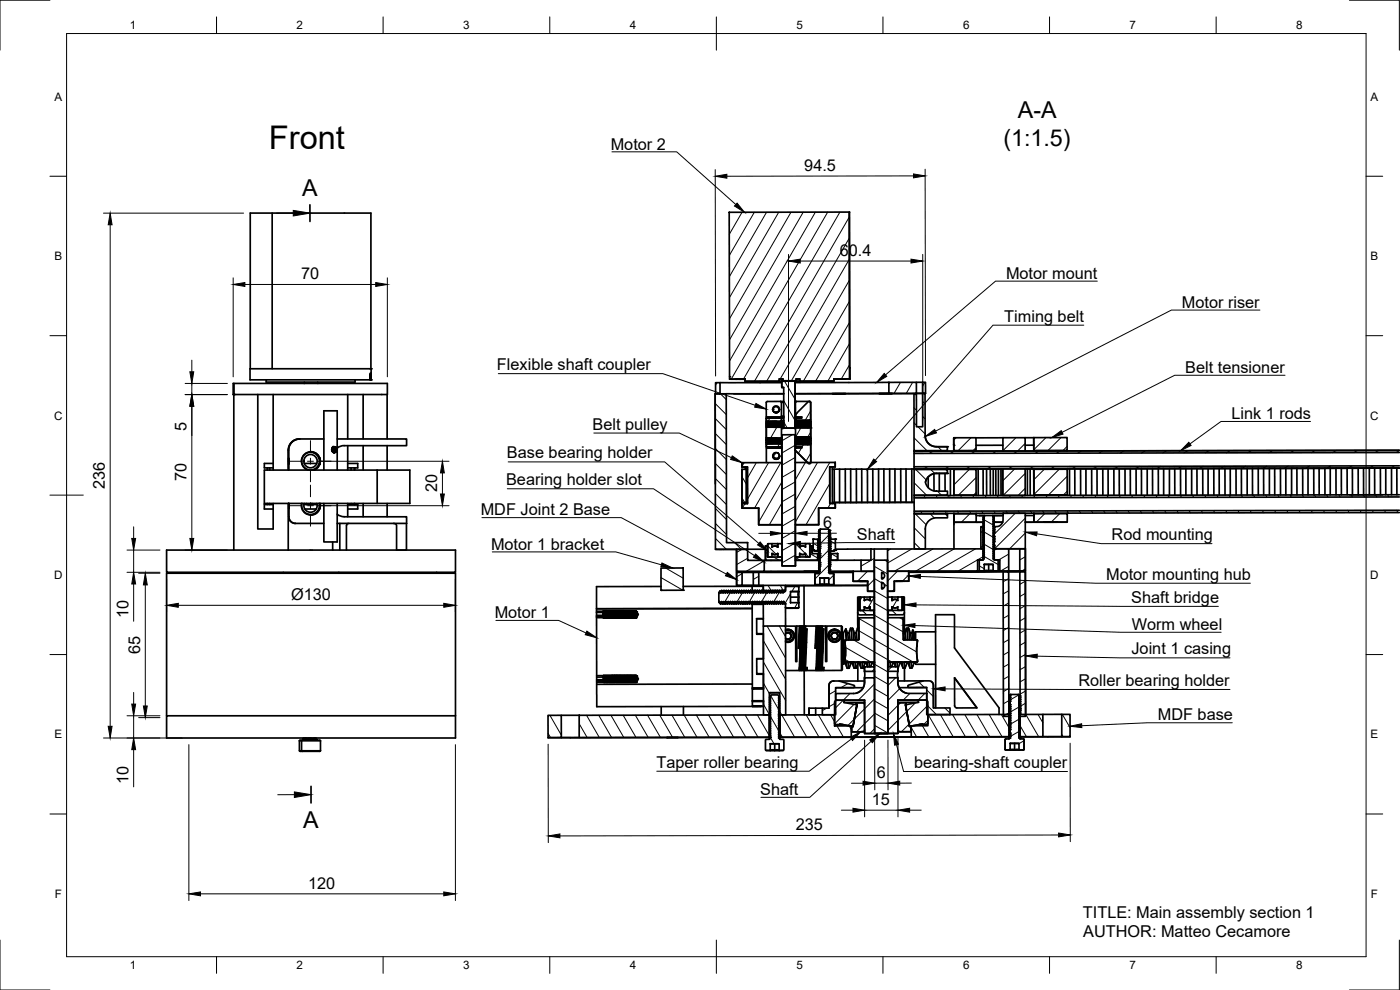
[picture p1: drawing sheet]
<svg xmlns="http://www.w3.org/2000/svg" width="420mm" height="297mm" viewBox="0 0 420 297" stroke-linecap="round" stroke-linejoin="round" font-family="sans-serif">
<defs><g id="words">
<text font-size="9.8" x="80.7" y="44.8">Front</text>
<g font-size="7">
<text x="305.5" y="35.5">A-A</text>
<text x="301.1" y="43.9">(1:1.5)</text>
<text x="90.7" y="59">A</text>
<text x="91" y="248.4">A</text>
</g>
<g font-size="4.9">
<text x="183.3" y="44.9">Motor 2</text>
<text x="241.4" y="51.3">94.5</text>
<text x="252.1" y="76.8">60.4</text>
<text x="90.4" y="83.8">70</text>
<text x="301.9" y="83.7">Motor mount</text>
<text x="354.7" y="92.3">Motor riser</text>
<text x="301.4" y="96.5">Timing belt</text>
<text x="149.1" y="111.1">Flexible shaft coupler</text>
<text x="355.7" y="111.9">Belt tensioner</text>
<text x="369.6" y="125.8">Link 1 rods</text>
<text x="56" y="129.4" transform="rotate(-90 56 129.4)">5</text>
<text x="177.8" y="128.9">Belt pulley</text>
<text x="152.1" y="137.5">Base bearing holder</text>
<text x="31.5" y="146.7" transform="rotate(-90 31.5 146.7)">236</text>
<text x="56" y="144.4" transform="rotate(-90 56 144.4)">70</text>
<text x="131.2" y="147.7" transform="rotate(-90 131.2 147.7)">20</text>
<text x="151.9" y="145.6">Bearing holder slot</text>
<text x="144.3" y="154.6">MDF Joint 2 Base</text>
<text x="247" y="158.4">6</text>
<text x="147.4" y="164.9">Motor 1 bracket</text>
<text x="257.2" y="162.1">Shaft</text>
<text x="333.6" y="162.1">Rod mounting</text>
<text x="332" y="174">Motor mounting hub</text>
<text x="87.4" y="180">Ø130</text>
<text x="38.5" y="185.4" transform="rotate(-90 38.5 185.4)">10</text>
<text x="148.5" y="185.4">Motor 1</text>
<text x="339.5" y="180.9">Shaft bridge</text>
<text x="339.7" y="189">Worm wheel</text>
<text x="42" y="196.4" transform="rotate(-90 42 196.4)">65</text>
<text x="339.6" y="196.3">Joint 1 casing</text>
<text x="323.7" y="205.9">Roller bearing holder</text>
<text x="347.5" y="216.2">MDF base</text>
<text x="197" y="230.4">Taper roller bearing</text>
<text x="263.2" y="233.4">6</text>
<text x="274.4" y="230.4">bearing-shaft coupler</text>
<text x="38.5" y="235.1" transform="rotate(-90 38.5 235.1)">10</text>
<text x="228.2" y="238.5">Shaft</text>
<text x="261.6" y="241.5">15</text>
<text x="238.8" y="249.1">235</text>
<text x="92.5" y="266.6">120</text>
<text x="325" y="275.4">TITLE: Main assembly section 1</text>
<text x="325.1" y="281.3">AUTHOR: Matteo Cecamore</text>
</g>
<g font-size="3.5">
<text x="39" y="8.8">1</text>
<text x="89" y="8.8">2</text>
<text x="139" y="8.8">3</text>
<text x="189" y="8.8">4</text>
<text x="239" y="8.8">5</text>
<text x="289" y="8.8">6</text>
<text x="339" y="8.8">7</text>
<text x="389" y="8.8">8</text>
<text x="16.3" y="30.2">A</text>
<text x="411.3" y="30.2">A</text>
<text x="16.3" y="78">B</text>
<text x="411.3" y="78">B</text>
<text x="16.2" y="125.9">C</text>
<text x="411.2" y="125.9">C</text>
<text x="16.2" y="173.7">D</text>
<text x="411.2" y="173.7">D</text>
<text x="16.3" y="221.6">E</text>
<text x="411.3" y="221.6">E</text>
<text x="16.4" y="269.4">F</text>
<text x="411.4" y="269.4">F</text>
<text x="39" y="290.8">1</text>
<text x="89" y="290.8">2</text>
<text x="139" y="290.8">3</text>
<text x="189" y="290.8">4</text>
<text x="239" y="290.8">5</text>
<text x="289" y="290.8">6</text>
<text x="339" y="290.8">7</text>
<text x="389" y="290.8">8</text>
</g>
</g></defs>
<!-- layer: Visible -->
<g fill="none" stroke="#000" stroke-width=".51">
<path d="M81.7 63.9v46.7M218.8 63.7l36-.1 .2 50.1h-4.7v.6l-10.2 .1v-.7h-1.1v.7h-4.1v-.7h-1.1v.7h-10.2v-.7l-4.7 .1zM254.8 63.6l.2 .1M255 63.7v46.7M255 63.6h.1M70.2 118.4h-.2v-3.4h46.2v16.7M70.2 118.4v46.6M70.2 115v3.4h46M75.1 110.6v-46.7h36.2v50.1M77.4 118.4v40.3h4.6v-7.6M79.9 114v.6h26.7v-.6M82 118.4v22.6"/>
<path d="M91.3 114.6v.4M95.4 114.6v.4M104.4 118.4v13.3M109 118.4v13.3M111.1 114h.1M111.3 114h.1M111.4 110.6h-36.4v3.4h36.1v-2l.2 2M214.6 118.2h3.4v44.6h6.4v2h-9.7zM214.6 118.2l.1 27M214.6 118.1h.1M214.8 114.8h1.3v3.4h-1.3zM216.1 114.8h18.5"/>
<path d="M218 118.1h17.2l-15 .1M218.9 113.8h.2M219.1 113.8h4.5M220.7 113.8h2.9zM223.6 113.7v.7M223.6 114.4h11M223.6 113.7h.1M233.8 114.4h.8M233.8 113.7h1.1M234.6 114.2v2l.6 .1M234.6 114.2h4v14.2h-3.4v-12.1h-.6zM234.6 114.2h.1"/>
<path d="M234.9 113.7v.5M235 113.7h-.1M238.6 114.4v14M238.9 113.7h.1M240.1 113.7h-1.1l-.1 .7h-.3M240.1 114.4h-1.5M249.8 118.1h4zM250.3 113.7h.1M250.3 113.7v.6l-11.7 .1M250.3 113.7h4.8M254.9 110.3l.2 .1M255.1 110.4h.1"/>
<path d="M255.1 110.4v3.3h-.1M263.8 118.1h4zM266.8 114.7l-28.2 .1M266.8 118l-12 .1M266.8 114.7h8.2v3.4h-8.2zM274.3 118.1h.7v9.9h1.9v-10h.7v12.9l.3 1.1 .8 1.1 1.2 .8 4.4 .1v1.2h-10zM274.3 118.1h-35.7M275 118h1.9zM276.9 114.7h.8l.1 3.3h-.9zM276.9 114.7h-1.9M277.8 118l-.2 .1M82 139.1h-2.7v1.3h2.7"/>
<path d="M86.6 135.1v5.9M86.6 137.4v2zM87.6 132.7a3.3 3.3 0 0 1 2.4-1 3.4 3.4 0 0 0-3.4 3.3 3.3 3.3 0 0 1 1-2.3zM91.3 139.1h3.8M93.3 135.5a2.83 2.83 0 0 1 2.8 2.4 2.83 2.83 0 0 1-1.9 3.1 2.82 2.82 0 0 0 1.4-4.3 2.82 2.82 0 0 0-4.6 0 2.82 2.82 0 0 0 1.3 4.3M95.9 137.4l.2 .7-.2 1.3 .2-1.3zM97.2 131.7h-7.4a3.3 3.3 0 0 0-3.3 3.3v6M99.7 134.4l.2 .4-.2 .6zM99.8 134.3l.3 .7-.3 .5M99.9 134.2l.4 .6-.3 .8 .2-.8-.3-.6M100 135.7l.4-.7-.4-.9 .5 .7-.1 .6-.4 .3M100.1 134.1l.6 .7-.1 .6-.5 .3 .5-.8-.1-.5z"/>
<path d="M100.2 134.1l.4 .2 .2 .5-.1 .6-.5 .4 .4-.2 .3-.8-.3-.6h-.7l-.4 .7a.33 .33 0 0 0 0 .4 .33 .33 0 0 0 .5 .1l.1-.6-.3-.6M100.8 135.5l-.5 .3M100.8 135.5h.1M100.8 134.1l.1 1.4M100.8 135.5l-.3 .3-.6-.2 .4 .3 .3-.2M100.8 134.1h-.2a.75 .75 0 0 0-.8 .2 .75 .75 0 0 0-.1 .9l-.1 .1v-.7M100.8 134.1l.1 .1M101.2 131.7h20.8v2h-18.7M103.3 133.7l-.9 .1-1.2 .6M104.4 139.1h3v1.3h-3M104.4 133.7v7.3M109 133.7v7.3"/>
<path d="M116.2 133.7v7.3M222.7 138.8h12v18.6l-7 .1v-5h-5v-1.4h1.6v-11l-1.6 .1zM222.7 138.8v1.3h1M222.7 138.8h.1M230 126.6h4.5v.3h-4.5zM230 125.5h4.5v.9h-4.5zM230 127.1h4.5v.3h-4.5zM230 127.6v.3h4.5M230 132.2h4.5v.2h-4.5zM230 131.6v.3M230 128.2v3.2M230 131.6h4.5"/>
<path d="M230 131.4h4.5M230 131.9h4.5M230 128.2h4.5M230 132.7h4.5v.3h-4.5zM230 133.2h4.5M230 125.5v.9M230 126.6v.3M230 127.1v.3M230 132.2v.2M230 132.7v.3M230 133.2v.9M230 134.1h4.7"/>
<path d="M230 125.5h.1M232.5 137.4l.5 .2M232.7 135.8l-.3 .1a1 1 0 0 0-.2 1.5 1 1 0 0 0 1.5 .1 1 1 0 0 0-.2-1.5M233 126.9l-3 .2M233 126.4l-3 .2M233 131.9l-3 .3M233 127.9l-3 .3M233 127.4l-3 .3h4.5M233 131.4l-3 .2M233 132.4l-3 .3M233 133l-3 .2M233.8 137.3l.1-.5-.5 .9h-.8l-.5-.4-.2-.5a1.02 1.02 0 0 0 1 1 1.02 1.02 0 0 0 1.1-1l-.3 .6-.6 .4"/>
<path d="M233.9 122.8a1.01 1.01 0 0 1-1 1 1.01 1.01 0 0 1-1-1l.3 .7 .6 .3 .7-.2 .4-.8-.5 .9-.6 .1-.5-.2M233.9 122.8l-.5 .9h-.9l-.6-.8 .3-.8 .8-.3 .8 .6v.9l-.7 .5M234.3 120.4l-4.1 .1-.2 .2v4.4h4.3l.2-.2M234.3 120.4l.2 .3M234.3 120.4h.9M234.3 125.1h.9h-5.2M234.4 134.4h.2M234.5 120.7h.7M234.5 120.7v4.2M234.5 127.7v.2M234.5 128.2v3.2M234.5 134.1h.1"/>
<path d="M234.5 125.5h.7M234.5 124.8h.7M234.5 133.2v.9M234.5 134.1h-4.5M234.6 132.4h-.1M234.6 131.3h-.1M234.6 131.9h-.1M234.6 132.9h-.1M234.7 132.1l-.2 .1M234.7 131.5l-.2 .4M234.7 132.6l-.2 .1M234.7 134.7l-.3-.2h-4.4v4.3"/>
<path d="M234.7 133.1l-.2 .1M234.7 130.5l3.9-.1 .1 39.4h-4zM234.7 130.5v8.3M234.7 130.4v.1M235.2 126.1l-.7 .2 .7-.1M235.2 126.4l-.7 .2M235.2 126.6l-.7 .2M235.2 127.2l-.7 .2M235.2 126.8h-.6M235.2 126.9l-.7 .2M235.2 127.7l-.7 .2M235.2 127.3h-.6"/>
<path d="M235.2 127.4l-.7 .3M235.2 128.2l-.4 .1v.3l.6-.2M235.2 127.8l-.6 .1M235.2 128.4h-.4M235.2 128l-.7 .2M238.5 128.4h.2M238.6 126.4h.1M238.6 126.9h.1M238.6 127.5h.1M238.6 128h.1M238.6 128.4h-3.4M238.6 130.4h.1"/>
<path d="M238.7 138.8h12v1.3h-1.7v11h1.7v1.3h-5v5h-7zM238.7 132.8l4.6-.1-2.6 .2M238.7 133.3l4.6-.1zM238.7 132h.1M238.7 131.4h.1M238.7 132.5h.1M238.7 135.1l3.6 3.7M238.7 133h.1M238.7 130.4v4.3M238.7 135.1v3.7M238.7 120.7v3.6M238.7 124.3l3.9-3.9 .7 .3v5.3h-4.6v-.5h1.9v-.4h-1.6l-.3-.3z"/>
<path d="M238.7 126l-.1 .1M238.7 126.3h4.6v.3h-4.6zM238.7 126.6l-.1 .1M238.7 126.3l-.1 .1M238.7 127.1h4.6M238.7 127.1l-.1 .1M238.7 126.9h-.1M238.7 127.1v-.3h4.6v.3M238.7 127.6h4.6M238.7 127.6l-.1 .1M238.7 127.9l-.1 .1M238.7 127.4l-.1 .1"/>
<path d="M238.7 127.6v-.3h4.6v.3M238.7 128.2v-.3h4.6v.3M238.7 120.7h-.1M238.8 131.3h4.5v.3h-4.5zM238.8 131.6l-.1 .1M238.8 131.4h-.1M238.8 131.1l-.1 .1M238.8 131.9h4.5v.2h-4.5zM238.8 131.9l-.1 .1M238.8 132.1l-.1 .1M238.8 133.4h4.5v5.4l-.2 .3h-.4l-4-4M238.8 133.5h-.1"/>
<path d="M238.8 133h-.1M238.8 132.4l-.1 .1M238.8 132.7v-.3h4.5v.3M238.8 133.4v.7M238.8 134.1h1.8M238.8 125.4l-.1 .1M238.8 124.8h-.1M238.9 134.4h-.2M239 120.4h3.6M239 120.4l-.3 .3M239 120.4h-.4M239 125.1h-.3h1.9"/>
<path d="M240.6 134.1v.3h-1.7l-.3 .3 .1 .4M242.4 128.3v.1M242.4 133.3v.1M243 120.4h.1M243 120.4l.3 .3v5.4l-2.6 .2M243.3 120.7h.1M243.3 126.3h.1M243.3 126.6l-2.6 .2M243.3 127.1l-2.6 .2M243.3 131.6l-2.6 .3M243.3 127.6l-2.6 .3M243.3 128.2l-4.7 .1"/>
<path d="M243.3 128.4v2.7l-2.6 .2M243.3 128.4v2.7h-4.5M243.3 128.4h-4.6l.1 2.7M243.3 132.1l-2.6 .3M243.3 132.9v.3zM243.3 132.9h-4.5v.3M243.3 126.3v.3M243.3 131.3v.3M243.3 131.9v.3M250.7 138.8v1.3h-.9v11M250.7 138.7h.1M274.3 135.2v.2l26.7-.1"/>
<path d="M274.3 136v4M277.7 130.7a3.3 3.3 0 0 0 3.3 3.3h3.3M284.3 135.2v.2M286.2 131.4v2.2v-.2M286.2 133.4l.1 1.9v-.1M286.2 133.4h.1M286.3 131.3h6.6v3.9h-6.6zM286.3 131.3l-.1 .1M292.9 135.2v.1M301 131.3h6.7v4h-6.7zM301 133.6h-8.1M301 131.3l-8.1 .1"/>
<path d="M307.7 135.3l112.3-.2-145.7 .3v.6l145.7-.2M307.7 131.3h2.5M310.2 131.3h10.1v3.8l-10 .1zM310.2 131.3v2.3M310.2 131.3h.1M310.2 133.6h-2.5M310.2 133.6l.1 1.7v-.2M320.3 135.1v.2M420 139.8l-145.7 .2v.7l145.7-.3M80.2 140.4v.6M80.2 151.1v.3M80.9 140.4v.6"/>
<path d="M80.9 151.1v.3M82 151.4h-2.7v1.3h2.7M86.5 151.1v13.9M86.7 151.1v4a1.97 1.97 0 0 0 2 1.9M86.7 151v1.7zM86.7 155a2 2 0 0 0 2 2M88.7 157h8.5M90.5 151a2.83 2.83 0 0 0 2.8 3.5 2.83 2.83 0 0 0 2.7-3.5 2.83 2.83 0 0 1-2.7 3.5M90.6 151a2.66 2.66 0 0 0 2.6 3.4 2.66 2.66 0 0 0 2.6-3.4M91.2 151.4h3.9M91.4 152.7h3.5M92 151.1v.3"/>
<path d="M93.6 151.1v.3M95.1 151a2 2 0 0 1-1.9 2.7 2 2 0 0 1-1.9-2.7M96 151.1l-.1 1.6zM97.2 141v-17.7h4v17.7M97.2 151.1v11.5h4v-11.5M101.2 157h20.8M101.2 154.3l1.2 .6 .9 .1M102 157v8M103.3 155.1h18.7v1.9M104.4 151.4h3v1.3h-3M104.4 151.1v4M104.7 157l-.5 .2-.2 .5v7.3"/>
<path d="M105.4 140.4v.6M105.4 151.1v.3M106.3 140.4v.6M106.3 151.1v.3M106.5 140.4v.6M106.5 151.1v.3M109 151.1v4M113.2 141h9.8v10.1h-9.8zM113.2 141h-33.9v10.1h33.9M116.2 151.1v4M118.1 157l.6 .2 .3 .4v7.4h3v-8M222.7 151.1v1.4h5"/>
<path d="M222.7 140.8h1.3v10h-1.3zM222.7 140.8v10M222.7 140.8h.1M222.7 151.1h.1M222.7 150.8h1M223.7 140.2v.6M223.7 150.8v.3M224 140.8v10M224 140.8h.1M224 140.8h.3M224 150.8h.1M224 150.8h.3"/>
<path d="M224.3 140.1v11M224.3 140.1h-.6M224.3 140.1h.1M227.7 152.5v5l7-.1M227.7 152.5h.1M234.7 157.4v5.9M245.7 152.4v5h-7v5.9M245.7 152.4h.1M245.7 159.4l.3 .3M245.7 160l.3 .2M245.8 159l.4-.2h2.3l.5 .4-.3 .2 .3 .3-.3 .3 .3 .2-.3 .3 .3 .3-.3 .2 .3 .3-.3 .3 .3 .2-.3 .3 .3 .3-.3 .2 .3 .3-.3 .3 .3 .2-.3 .3 .3 .3-.3 .2 .3 .4-.3 .2 .3 .2-.3 .3 .3 .3-.3 .2 .3 .3-.3 .3 .3 .2-.3 .3 .3 .3-.3 .2 .3 .3-.3 .3 .3 .2-.3 .3 .3 .3-.3 .2 .3 .3-.3 .3 .3 .2-.3 .3 .3 .3-.3 .2 .3 .3-.3 .3 .3 .3-.3 .3 .3 .3 1.2 .2v3l-.1 .1h-1.2l-.2-.2v-1.8h-2.6l-.1 1.9-1.3 .1-.1-.1v-3l1.1-.2 .2-.2-.2-.2 .4-.2-.4-.3 .4-.3-.4-.2 .4-.3-.4-.2 .4-.3-.4-.3 .4-.2-.4-.3 .4-.3-.4-.2 .4-.3-.4-.3 .4-.2-.4-.3 .4-.3-.4-.2 .4-.3-.4-.3 .4-.2-.4-.3 .4-.3-.4-.2 .4-.3-.4-.3 .4-.2-.4-.3 .4-.3-.4-.2 .4-.3-.4-.3 .4-.3-.4-.2 .4-.3-.4-.2 .4-.3-.4-.3 .4-.2-.4-.3 .4-.3-.4-.2 .4-.3-.4-.3 .4-.2-.4-.3 .4-.3zM245.8 159.1l.3 .1"/>
<path d="M245.8 159v.1M246 159.7v.1M246.1 159.7h-.1M246.2 158.8l-.4 .2M246.2 158.7h.1M248.5 158.7l.2 .2M248.7 158.9h.1M248.7 158.9l.3 .4M248.7 159.4l.3 .4M248.7 160l.3 .3M249 140.1h.1M249 140.1v11"/>
<path d="M249 140.1h.8M249.8 140.8h.6M250.4 140.8v10h-.6l24.6-.1h-.7M250.7 151.1v1.3M250.7 151.1h.1M250.7 152.4h-5M252 140.8h-1.6M252 150.8h-1.6M253.7 140.8v10h-1.7v-10M253.7 140.8h-1.7M255.3 140.8h-1.6M255.3 140.8h1.7v10h-1.7z"/>
<path d="M255.3 150.8h-1.6M258.6 140.8h-1.6M258.6 140.8v9.9h-1.6M258.6 140.8h1.7M260.3 140.8l.1 9.9h1.6l-.1-9.9M261.9 140.8h-1.5M263.7 140.7l-1.8 .1M263.7 140.7v10.1M265.3 140.7h-1.6M265.3 140.7v10h-1.6M265.3 140.7h1.7M267 140.7v10h1.6v-10"/>
<path d="M268.6 140.7h-1.6M268.6 140.7h1.7M270.3 140.7v10h1.6v-10M271.9 140.7h1.7l.1 10M271.9 140.7h-1.6M274.3 140.9h10v1.1l-3.9 .1-1.6 .8a2.48 2.48 0 0 0-.8 2.6 2.48 2.48 0 0 0 2.2 1.8l4.2 .1v1.1l-10.1 .1zM274.3 148.6v.1M274.3 149.4l.1 4M274.3 140.7h-.6M274.4 154.2h10v1.2l-4.2 .1-1.2 .5-.8 .9-.5 1.5v6.3h-3.3zM274.4 154v.2M278.6 143.1v3.2"/>
<path d="M280.3 142.1v5.2M281.9 142v5.4M283.6 142v5.4M284.3 142h-3.3a3.3 3.3 0 0 0-3.2 2.7M284.4 148.5v.2M284.4 154v.2M285.2 140.7h-.9v.2M285.2 140.7v8M286.3 140.9h6.6v7.6h-6.6zM286.3 140.8v-.1v8v-.2M286.3 156.7v.7M286.3 156.7v-2v10"/>
<path d="M286.3 156.7h.1M286.3 154.2v-.2v2.7M286.3 154.2h6.7v2.5h-6.7zM286.3 156.7h9.1M293 148.5l-.1 .2M293 154v.2M293 156.7h2.4M293 154.7h2.5M293.6 140.7v8M293.6 140.7h1.4l.1 8M293.6 140.7h-.7v.1M294.4 158h.6v6.7h-.6z"/>
<path d="M295 157h.1M295 158.1h.1M295 157.6h.1M295 156.5l.4 .2M295 155.9h.1M295 155.4h.1M295 159.1v.1M295 159.7h.1M295 159.7l.4 .2M295 159.2l.4 .1M295 158.6l.4 .2M295 158.1l.4 .2"/>
<path d="M295 157.6l.4 .1M295 157l.4 .2M295 155.9l.4 .3M295 155.4l.4 .2M295 158h.1M295.1 140.7h1v8M295.1 154.9l.5-.2h2.2l.6 .4-.4 .2 .4 .3-.4 .3 .4 .2-.4 .3 .4 .3-.4 .2 .4 .3-.4 .3 .4 .2-.4 .3 .4 .3-.4 .2 .4 .3-.4 .3 .4 .2-.4 .3 .4 .3-.4 .2 .4 .3-.4 .3 .4 .2-.4 .3 .4 .3-.4 .2 .4 .3-.4 .3 .4 .2-.4 .3 .4 .3-.4 .2 .4 .4-.4 .2 .4 .3-.4 .3 .4 .2-.4 .2 .4 .3-.4 .3 .4 .2-.4 .3 .4 .3-.4 .2 .4 .3-.4 .3 .4 .3-.4 .3 .4 .3 1.2 .2v3l-.2 .1h-1.1l-.3-.2v-1.8h-2.6l-.1 1.9-1.2 .2-.2-.2v-3l1.1-.2 .3-.2-.3-.2 .4-.2-.4-.3 .4-.2-.4-.3 .4-.3-.4-.2 .4-.3-.4-.2 .4-.3-.4-.3 .4-.3-.4-.2 .4-.3-.4-.3 .4-.2-.4-.3 .4-.3-.4-.2 .4-.3-.4-.3 .4-.2-.4-.3 .4-.2-.4-.3 .4-.3-.4-.3 .4-.2-.4-.3 .4-.3-.4-.2 .4-.3-.4-.3 .4-.2-.4-.4 .4-.2-.4-.2 .4-.3-.4-.2 .4-.3-.4-.3 .4-.3-.4-.2 .4-.3-.4-.3 .4-.2-.4-.3 .4-.3zM295.1 154.9l.3 .2M296.1 140.7h1.1M297.2 140.7v8M297.2 140.7h.9M298 156.5l.4 .2h2.5"/>
<path d="M298 155.9l.4 .2M298 155.4l.4 .2M298 154.9l.4 .2M298 157l.4 .2M298 159.7l.4 .2M298 159.1l.4 .2M298 158.6l.4 .2M298 158.1l.4 .2M298 157.5l.4 .2M298.1 140.7h.8M298.1 140.7v8M298.4 158h-.4"/>
<path d="M298.4 157.2h.1M298.4 157.7h.1M298.9 140.7v8M298.9 140.7h.7M299.6 140.7v8M299.7 140.7h.7M300.4 140.7v8M300.4 140.7h.4M300.8 140.7v8M301 140.7h6.7v8h-6.7zM301 140.7l-26.7 .2M301 140.7h-.2"/>
<path d="M301 154h6.7v10.7h-9.3v-6.7a2.13 2.13 0 0 0 2.6-2zM301 154.7h-3.1M307.7 154.7h2.6M308.3 140.7v7.9M309.2 140.7v7.9M309.2 140.7h-.8M310.3 140.8h10v7.7h-10zM310.3 140.8v7.8v-.1M310.3 140.7h-1.1M310.3 154.1h10v2.5h-10zM310.3 154.1v-.1v2.7h-2.6M313.2 156.7h.1"/>
<path d="M313.2 156.7h4.1M320.3 156.6l-12.6 .1M320.3 148.5v.1M320.3 153.9v.2M321 140.6h-.7v.2M321 140.6v8M322.6 140.6h-1.6M322.6 140.6h1.7v8M322.6 140.6v8M325.9 140.6h1.7M325.9 140.6v8M325.9 140.6h-1.6"/>
<path d="M327.6 140.6v8M329.2 140.6v8M329.2 140.6h-1.6M331 140.6h-1.8M331 140.6v8M332.6 140.6h-1.6M332.6 148.6l-.1-8h1.8v8M335.9 140.6h-1.6M335.9 140.6h1.7M335.9 140.6v8M337.6 140.6l.1 8M339.2 140.6h1.8v8"/>
<path d="M339.2 140.6v8M339.2 140.6h-1.5M342.6 140.6h-1.6M342.6 140.6h1.7M342.6 140.6v8M344.3 140.6v8M345.9 140.6h-1.6M345.9 140.6h1.7M345.9 140.6v8M347.6 140.6v8M349.2 140.6h1.8M349.2 140.6v8"/>
<path d="M349.2 140.6h-1.6M351 140.6v8M352.6 140.6h1.7M352.6 140.6v8M352.6 140.6h-1.6M354.3 140.6v8M355.9 140.6h-1.6M357.6 140.6h-1.7v8M357.6 140.6v8M359.2 140.6h-1.6M361 140.6h-1.8v8M361 140.6v8"/>
<path d="M362.6 140.6h-1.6M364.3 140.6h-1.7v8M364.3 140.6v8M364.3 140.5h1.6v8M367.6 148.5v-8h.8h.8v8M371 148.5v-8h.8h.8v8M374.3 148.5v-8h.8h.8v8M377.6 148.5v-8h.8h.8v8M381 148.5v-8h.8h.7l.1 8M385.9 140.5v8M385.9 140.5h-1.6v8M387.6 140.5h-1.7"/>
<path d="M387.6 140.5v8M387.6 140.5h1.6v8M391 148.5v-8h.8h.8v8M394.3 148.5v-8h.8h.8v8M399.2 140.5h-1.6v8M400.9 140.5h-1.7v8M400.9 140.5l.1 8M402.5 140.5h-1.5M402.5 140.5h1.8v8M402.5 140.5l.1 8M405.9 140.5h1.7M405.9 140.5v8"/>
<path d="M405.9 140.5h-1.6M407.6 140.5v8M409.2 140.5h1.8v7.9M409.2 140.5v8M409.2 140.5h-1.6M412.6 140.5h-1.6M414.3 140.5h-1.8l.1 7.9M414.3 140.5v7.9M415.9 140.5h1.7M415.9 140.5v7.9M415.9 140.5h-1.6M417.6 140.5v7.9"/>
<path d="M419.2 140.5h-1.6M419.2 140.5h.8M419.2 140.5v7.9M420 148.4l-145.7 .3v.7l145.7-.3M420 153.1l-145.6 .3v.6l145.6-.2M420 140.4l-112.3 .3h.6M85 171.7v.3M86.5 165h-36.5v6.7h86.7v-6.7h-36.9M86.5 165h13.3M99.8 162.6v2.4M101.7 171.7v.3M131 171.7l.4 .3"/>
<path d="M198.4 170.4h6.6v6.7h-6.6zM198.4 176h-19.4v7.8M214.7 164.8h6.3v6.7M216.1 177.3v.2M216.1 177.3l-.4 .8M216.1 177.3l.1 .3M216.1 177.5l.3 .4 .3-.5 .3 .5 .4-.5 .3 .5 .3-.5 .4 .5 .3-.5 .4 .5 .3-.5 .3 .5 .3-.5 .4 .5 .2-.5 .4 .5 .4-.5 .3 .5 .3-.5 .4 .5 .3-.5 .4 .5 .3-.5 .3 .5 .3-.5 .4 .5 .3-.5 .3 .5 .4-.5 .3 .5 .3-.5 .4 .5 .3-.5 .3 .5 .4-.5 .3 .5 .3-.5 .4 .5 .3-.5 .3 .5 .4-.5 .3 .5 .3-.5 .4 .5 .3-.5 .3 .5 .4-.5 .3 .5 .2-.5 .4 .4 .3-.4 .4 .4 .3-.4 .3 .4 .4-.4 .4 .4 .3-.4 .3 .4 .3-.4 .2 .2 .2-.2v-1.2l.2-.3h3.6l.2 .2v1.4h-2.5v3.3h2.5v1.4l-.2 .2h-3.6l-.2-.2v-1.2h-.2l-.2-.5-.4 .5-.4-.5-.3 .5-.3-.5-.3 .5-.3-.5-.4 .5-.3-.5-.3 .5-.4-.5-.3 .5-.3-.5-.4 .5-.3-.5-.4 .5-.4-.5-.2 .5-.3-.5-.4 .5-.3-.5-.3 .5-.4-.5-.3 .5-.3-.5-.4 .5-.3-.5-.3 .5-.4-.5-.3 .5-.3-.5-.4 .5-.3-.5-.3 .5-.5-.5-.3 .5-.3-.5-.3 .5-.4-.5-.3 .5-.4-.5-.3 .5-.3-.5-.3 .5-.4-.5-.3 .5-.4-.5-.3 .5-.3-.5-.3 .5-.4-.5-.2 .5-.4-.5-.3 .5-.3-.5-.4 .5-.3-.5-.4 .5-.5-.7v-2.2zM216.2 177.6l.1 .3M216.2 177.6h.1M216.3 177.6l.1 .3M216.6 177.2l.1 .2M216.6 177.2v.2"/>
<path d="M216.6 177.2l-.3 .4M216.7 177.2l.2 .4M216.9 177.6l.1 .3M216.9 177.6h.1M217 177.6v.3M217.2 177.2l.1 .2M217.2 177.2l-.2 .4M217.2 177.2h.1M217.3 177.2l.1 .2M217.3 177.2l.3 .4M217.6 177.6v.3M217.6 177.6h.1"/>
<path d="M217.7 177.6v.3M217.9 177.2l.1 .2M217.9 177.2l-.3 .4M218 177.2l.2 .4M218.2 177.6l.1 .3M218.2 177.6h.1M218.3 177.6l.1 .3M218.5 177.2l.1 .2M218.5 177.2l-.2 .4M218.6 177.2h.1M218.7 177.2v.2M218.7 177.2l.2 .4"/>
<path d="M218.9 177.6l.1 .3M218.9 177.6l.2 .3M219.2 177.2l.1 .2M219.2 177.2h.1M219.2 177.2l-.2 .4M219.3 177.2l.1 .2M219.3 177.2l.3 .7M219.6 177.6h.1M219.6 177.6l.1 .3M219.9 177.2v.2M219.9 177.2l-.3 .4M219.9 177.2h.1"/>
<path d="M220 177.2v.2M220 177.2l.3 .7M220.2 177.6l.2 .3M220.6 177.2v.2M220.6 177.2h.1M220.6 177.2l-.3 .4M220.6 177.2l.1 .2M220.7 177.2l.3 .7M220.9 177.6h.1M221 177.6v.3M221 164.8h3.4v3.3h5v3.4h-8.3zM221 164.8h.1"/>
<path d="M221.1 171.8h1.6v3.8h-1.6zM221.1 171.8v3.9h8M221.1 171.7h.1M221.2 177.2h.1M221.3 177.4l-.1-.2-.2 .4M221.3 177.2l.1 .2M221.3 177.2l.3 .7M221.6 177.6h.1M221.7 177.6v.3M221.9 177.2l.1 .2M221.9 177.2h.1M221.9 177.2l-.3 .4"/>
<path d="M222 177.2v.2M222 177.2l.3 .7M222.2 177.6h.1M222.3 177.6l.1 .3M222.5 177.2l.1 .2M222.5 177.2l-.2 .4M222.6 177.2h.1M222.7 177.2v.2M222.7 177.2l.3 .7M222.9 177.6h.1M223 177.6l.1 .3M223.2 177.2l.2 .2"/>
<path d="M223.2 177.2l.1 .2M223.2 177.2l-.2 .4M223.3 177.2l.3 .7M223.6 177.6h.1M223.6 177.6l.1 .3M223.9 177.2v.2M223.9 177.2l-.3 .4M223.9 177.2h.1M224 177.2v.2M224 177.2l.3 .7M224.2 177.6h.1M224.3 177.6l.1 .3"/>
<path d="M224.4 164.8h5.3M224.6 177.2v.2M224.6 177.2h.1M224.6 177.2l-.3 .4M224.6 177.2l.1 .2M224.7 177.2l.3 .7M224.9 177.6h.1M225 177.6v.3M225.2 177.2l.2 .2M225.3 177.4l-.1-.2-.2 .4M225.3 177.2l.3 .4M225.6 177.6v.3"/>
<path d="M225.6 177.6l.1 .3M225.7 177.3l.2-.1 .1 .2M225.7 175.9h3.4v1.6h-3.4zM225.7 177.2h.2M225.7 175.9h-20.7M225.7 177.5l-.1 .1M225.9 177.2l.1 .2v-.2h.5M226.1 171.8l1.6-.1v3.9h-1.6zM226.1 175.6h-3.4M226.1 171.7h-3.4M226.2 177.5l.1 .1M226.2 177.6h.1"/>
<path d="M226.3 177.6v.3M226.3 177.6l.1 .3M226.4 177.5l-.1 .1M226.5 177.2l.1 .2M226.5 177.2l-.4 .1M226.6 177.2l.1 .2M226.7 177.3l.5-.1 .1 .2M226.8 177.5l.1 .1M226.9 177.6l.1 .3M226.9 177.6h.1M227 177.6v.3M227 177.5v.1"/>
<path d="M227.2 177.2l-.5 .1M227.2 177.2l.2 .2M227.5 177.5l.1 .1M227.6 177.6h.1M227.6 177.6v.3M227.6 177.6l.1 .3M227.7 177.5l-.1 .1M227.7 175.6l1.4 .1M227.7 171.7l18 .1M227.9 177.2l-.5 .1M227.9 177.2v.2M227.9 177.2l.1 .2"/>
<path d="M228 177.2h.5zM228.2 177.5v.1M228.2 177.6l.1 .3M228.2 177.6h.1M228.3 177.6l.1 .3M228.4 177.5l-.1 .1M228.6 177.2l.1 .2M228.6 177.2v.2M228.9 177.5v.1M228.9 177.6h.1M228.9 177.6l.1 .3M229 177.6v.3"/>
<path d="M229 177.5v.1M229.1 175.6h6.6v1.6h-6.6zM229.1 177.2h-.4l.4 .1M229.3 177.4l-.1-.2-.1 .2M229.3 168.1h5.4M229.4 177.4l-.1-.2 .3 .4M229.6 177.6v.3M229.6 177.6h.1M229.7 177.6v.3M229.7 163.8h.7v3.3h4.3v1h-5zM229.7 163.8l.2 4.3M229.7 163.8h.1"/>
<path d="M230 177.4l-.1-.2-.3 .4M230 177.4v-.2l.3 .4M230.2 177.6h.1M230.3 177.6v.3M230.3 177.6l.1 .3M230.4 163.8h.1M230.5 163.1l-.1 .2v3.7l.2 .1M230.6 177.4v-.2l-.3 .4M230.7 177.4v-.2l.2 .4M230.9 177.6l.1 .3M231.3 177.4l-.1-.2-.2 .4M231.4 177.4l-.1-.2 .3 .4"/>
<path d="M231.6 177.6h.1M231.6 177.6v.3M231.6 177.6l.1 .3M231.7 163.1h1.7M231.9 177.4v-.2l-.3 .4M232 177.4v-.2l.2 .4M232.2 177.6l.1 .2M232.2 177.6l.2 .2M232.6 177.4v-.2l-.3 .4M232.7 177.4v-.2l.2 .4M232.9 177.6h.1M232.9 177.6l.1 .2"/>
<path d="M233 177.6v.2M233.2 166.3l.2 .1M233.2 177.2l-.2 .4M233.2 177.2l.1 .2M233.4 177.4l-.1-.2 .3 .4M233.4 164.2v-1.1l1.3 .1v3.9h-1.3v-1M233.4 163.1v1.1M233.4 166.1v1M233.4 163.9l-.2 .1M233.4 164.2l-.3-.3a1.26 1.26 0 0 0-1.4 .3v-1.1l-1.3 .1v3.8l1.3 .1v-1l.7 .3 1-.3M233.4 163.1h.1M233.6 177.6v.2"/>
<path d="M233.6 177.6h.1M233.7 177.6v.2M233.9 177.2l-.3 .4M233.9 177.2l.1 .2M234 177.4v-.2l.3 .4M234.2 177.6h.1M234.3 177.6v.2M234.3 177.6l.1 .2M234.5 163.1h.2M234.6 177.4v-.2l-.3 .4M234.7 168.1h.1M234.7 167.1h.1"/>
<path d="M234.7 177.4v-.2l.2 .4M234.7 167v2.8M234.9 177.6l.1 .2M234.9 177.6h.1M235 177.6v.2M235.3 177.4l-.1-.2-.2 .4M235.4 177.4l-.1-.2 .2 .2M235.5 177.4v.2M235.6 177.4v-.2l-.1 .2M235.7 175.7h24.7h-19.1v12.1M235.9 175.8v.1M235.9 175.8l-.2 .2"/>
<path d="M237.2 177.5h2.5h-.2h.2l-.2 1 .2 .7-.2 .9 .2 .7M237.2 179.2h2.5M238.7 163.1h.2M238.7 166.9v2.9h-4M238.7 168.1h7.1M238.7 167.1h4.4v-3.3h.6l.1 2.2 1.6 .1v2h-6.7zM238.8 167.1h-.1M238.8 168.1h-.1M239.5 175.8v.1M239.5 175.8l.2 .3M239.5 175.8h-3.6M239.7 177.4v3.5"/>
<path d="M240 163.1h.1M240 164.2v-1.1l-1.3 .1v3.8l1.3 .1v-1M240 163.1v1.1M240 166.1v1M240 164.1l.3-.2a1.22 1.22 0 0 1 1.4 .3v-1.1l1.3 .1v3.9h-1.3v-1M240 163.9l.3 .1M240 166.1l.7 .3 1.1-.3M240.3 166.3l-.3 .1M241.1 171.5h5zM241.3 175.7h-5.6M241.7 163.1h-1.7M241.8 164.1l-1.1-.3-.7 .3"/>
<path d="M242.8 163.1l.2 .1v3.8l-.1 .1M243.1 163.8h.1M243.7 163.8h.1M243.7 163.8v2l.3 .3M243.7 164.8h.4M244 161.8h1.4l.2 .2-.2 .3 .4 .3-.4 .3 .4 .4-.4 .3 .4 .3-.4 .4 .4 .3-.4 .3v.5h-.9v-.3h-.4zM244.1 165.1h.1M244.1 165.1h.4M244.1 161.8h.1M244.5 165.1v.3h1.2M244.5 165.1h.1M244.6 175.3l2 .1 3.6-.1"/>
<path d="M244.6 175.3h.1M244.6 172.3h.1M244.7 172.1l-.1 .2v3M244.8 172.1h.1M245.4 164.9h.5M245.4 164.2l.3 .1M245.4 162.2l.5 .1M245.4 163.5l.5 .1M245.4 162.9h.6M245.4 161.8h.6M245.4 168.1h.4M245.4 166.1h.7"/>
<path d="M245.4 165.4h.3M245.4 165.1h.6M245.4 165h.7M245.4 162.3l.6 .1M245.4 164.3h.4M245.4 163.6l.3 .2M245.4 163h.5M245.5 165l.6 .1M245.6 162l.1 .1M245.7 165.9h.1M245.7 165.4h.1M245.7 163.8h.1"/>
<path d="M245.7 164.8h.1M245.7 165.8h.1M245.7 165.3h.1M245.7 160.5l.3 .3M245.7 161l.3 .3M245.7 161.6l.3 .2M245.7 162.1l.3 .3M245.7 162.7h.1M245.7 164.2v.1M245.7 165.3v.1M245.7 165.8v.1M245.7 166.4h.1"/>
<path d="M245.7 166.9v.1M245.7 162.7l.3 .2M245.7 163.8l.4 .2-.3-.1M245.7 167h.1M245.7 164.8v.1M245.7 164.3h.1M245.7 164.3l.4 .2M245.7 165.4l.4 .2M245.7 166.4l.4 .3M245.7 167l.4 .2M245.7 167.4l.4 .4M245.7 168l.4 .3"/>
<path d="M245.7 168.5l.4 .3M245.7 169l.4 .4M245.7 170.6l.4 .4M245.7 164.2h.1M245.7 169.6l.4 .2M245.7 170.1l.4 .3M245.7 171.2l.4 .2M245.7 171.7v.1M245.7 171.8l.2 .1M245.7 165.9l.4 .2M245.7 164.9l.4 .1M245.8 164.6h.1"/>
<path d="M245.8 164.5l.2 .1M245.8 163.9h.1M245.8 162.5h.1M245.8 163.3l.3 .2M245.9 175.4h2.8M245.9 171.9l-.2 .2M245.9 171.9h.1M246 161.8h.1M246 161.3h.1M246 160.8h.1M246 160.2v.1M246 161.3v.1"/>
<path d="M246 161.8v.1M246 162.4h.1M246.1 171.4l-25 .1M246.1 162.9h-.1M246.1 175.2v.2l.6-.2 .7 .2 .7-.2 .6 .2M246.1 165v.1M246.1 166.1v.1M246.1 169.8v.1M246.1 170.4h.1M246.1 162.4h-.1M246.1 160.2h-.1M246.1 171.4h-16.7"/>
<path d="M247.4 173.4v2M248.7 163.2l.7 .1M248.7 168h.1M248.7 160.5l.3 .3M248.7 161l.3 .4M248.7 161.6l.3 .2M248.7 162.1v.1M248.7 162.7l.2 .1M248.7 163.2h.1M248.7 163.7v.1M248.7 165.3v.1M248.7 165.4l.3 .2"/>
<path d="M248.7 163.8l.3 .2M248.7 163.2l.3 .2M248.7 162.2l.3 .2M248.7 169.1h.1M248.7 165.9h.1M248.7 165.8v.1M248.7 166.4h.1M248.7 166.9v.1M248.7 167.4v.1M248.7 168.5v.1M248.7 169v.1M248.7 169.6l.3 .3"/>
<path d="M248.7 170.1l.3 .3M248.7 170.6l.3 .4M248.7 171.2l.3 .2M248.7 171.7v.1M248.7 168.6h.1M248.7 166.4l.3 .3M248.7 166.9l.3 .3M248.7 167.5l.3 .3M248.7 168l.3 .3M248.7 168.6l.3 .2M248.7 169.1l.3 .3M248.7 171.8l.3 .2"/>
<path d="M248.7 165.9l.3 .2M248.7 163.8h.6M248.7 175.2v.2M248.7 173.4h-2.6M248.8 163.1l.5 .1M248.8 162l.2 .1-.2 .1M248.8 162.2l.1 .1M248.8 164.2h.1M248.9 162.5l.5 .1M248.9 163.9h.5M248.9 163.6h.1M248.9 175.4h-.2"/>
<path d="M248.9 162.2l.5-.4h1.3v3.3h-.4v.3h-.9l-.3-.6 .3-.3-.5-.3 .5-.3-.5-.4 .5-.3-.5-.3 .5-.4zM248.9 164.3h-.2l.3 .2M249 164.5h.3M249 162.5h.3M249 171.9h.1M249 165l.4 .1M249 164.5h.1M249 164h.1M249 163.4h.1M249 162.4h.1M249 161.8h.1M249 161.9h.4"/>
<path d="M249 164.6h.4M249 161.9h.1M249 161.8v.1M249 163.4v.1M249 164.5v.1M249 165v.1M249 166.1v.1M249 171.4v.1M249 172v.1M249 164.6h.1M249.1 172h.1M249.1 164.8h-.4l.3 .2"/>
<path d="M249.4 166.1h2v2h-2zM249.4 161.8h-.4M249.4 165.3l-.7 .1M249.4 166.1h-.3M249.4 168.1h-.6h9.6M250.1 172.1h.1M250.1 172.1l.1 .2M250.2 172.2h.1M250.2 175.3h.1M250.2 172.3v3M250.3 165.1v.2l-1.6 .1M250.3 165.1h.1"/>
<path d="M250.7 161.8h.1M250.7 165.1h.1M250.7 164.8h3.7M250.7 165.1h-.4M251.4 166.1h.1M251.4 166.1v2h-.6M256.1 171.4h6.3v6h-2v-3h-4.3zM256.1 171.4v3h4.3M256.1 171.4h-7.1M256.1 171.7l-7.4 .1M256.1 171.5h-7M256.1 171.4h.1"/>
<path d="M257.4 179.2h.3v4l4.6-.1v1.4h-4.2l-.5-.2-.2-.5zM257.7 179.1l.6 .1-.2 .2v3.6l.2 .2M257.9 174.4h2zM259.4 179.1h1.7M260.4 174.4v3M260.4 177.4h2M260.4 174.4h.1M261.1 179.9l-.2 .1M261.1 179.1v1.1M261.1 179.1h.1M261.4 164.7h1v6.7h-4v-3.3h3zM261.4 164.7h-7"/>
<path d="M262.2 179.1h.2M262.4 168.1h4l.1 52h-4zM262.4 177.4v1.9M264.6 171.8a.97 .97 0 0 1 .9 .9 .97 .97 0 0 1-.9 1zM264.6 174.8a.98 .98 0 0 1 .9 .9 .98 .98 0 0 1-.9 1zM264.6 173.3l.3 .3M264.6 176.3l.3 .3M264.9 171.9l-.3 .3M264.9 174.9l-.3 .3M265.5 175.6v.3M266.4 164.7h28.6v3.3h-1.6v3.4h-27zM266.4 171.4h6.3v3h-4.3v3h-2z"/>
<path d="M266.4 164.7h-4M266.4 179.1h.2M266.4 177.4v1.9M267.7 179.1h.1M267.7 179.9l.3 .1M268.4 174.4h.1M268.4 174.4v3h-2M268.9 174.4h2zM269.4 179.1h-1.7v1.1M270.6 179.1l.1 .2v3.7l-.1 .1M271.1 179.1h-.5M272.7 171.4h.1"/>
<path d="M272.7 171.4v3h-4.3M293.4 168h.7M295 164.5l.4 .2h-.3M295 167.7l.3 .1M295 167.1l.4 .3M295 166.6l.4 .2M295 166.1l.4 .2M295 161.8h.1M295 162.3v.1M295 164.5h.1M295 165h.1M295 165.6l.4 .1"/>
<path d="M295 165l.4 .2M295 163.9l.4 .3M295 163.4l.4 .2M295 162.9l.4 .2M295 162.4l.4 .1M295 161.8l.4 .2M295 161.3l.4 .2M295 160.7l.4 .2M295 160.2l.4 .2M295.2 171.3h1.5M295.4 171.1v.3l.5-.3 2.1 .2v-.2M295.4 169.3h2.6"/>
<path d="M296.7 169.3v2.1M298 162.9l.4 .2M298 167.7l.4 .2M298 167.1l.4 .2M298 166.6l.4 .2M298 166.1l.4 .2M298 165.5l.4 .2M298 165l.4 .2M298 164.5l.4 .2M298 163.9l.4 .2M298 163.4l.4 .2M298 162.3l.4 .2"/>
<path d="M298 161.8l.4 .2M298 161.3l.4 .2M298 160.7l.4 .2M298 160.2l.4 .2M298.3 171.3h-1.6M298.4 164.7h4.3v6.6h-2.6v-3.3h-1.7zM298.4 167.9h.1M298.4 167.3h.1M298.4 166.8h.1M298.4 166.3h.1M298.4 165.7h.1M298.4 165.2h.1"/>
<path d="M298.4 160.4h.1M299.4 171.3h-5.3M300.1 171.3h-6.7M300.1 168h-.7M301.1 171.6h1.6l.1 43.3h-1.7zM301.1 171.6l-28.4 .1M306 164.6l-3.3 .1M306 164.7h1.7v6.6h-1.7zM306.1 171.3h-3.3M306.1 171.6h1.6l.1 43.3h-1.6zM306.1 171.6h-3.4M307.7 164.6h.1"/>
<path d="M307.7 171.6l.1 42.8M307.7 164.7v6.6M307.7 171.6h.1M307.7 171.3l-35 .1M179 182.7l46.7-.1zM179 183.8l.1 28.2 50-.1v-1.6h-3.3M179 185h2l.1 .3M179 184.9h2M179 184.6h2M179 185.3h2M181 185v.3M181 183.4v.4h-2"/>
<path d="M181.1 183.8l-.1 1.1zM181.1 184.8v.5M181.1 183.4v.4M181.1 185.3h.1M181.1 185.3h-.1M181.1 183.4h-.1M181.1 185.2h.1M181.1 183.4l.1 .7M181.1 183.4h-2.1M181.1 185.3l.1 .1M181.1 183.4l.1 .1M181.1 184.6l.1 .8"/>
<path d="M181.1 184.6h.1M181.2 185.4h.1M181.2 183.5v.4M181.2 184.8v.6M181.2 183.5h.1M181.2 183.5l.1 .3M181.2 184.9l.1 .4M181.3 183.8l-.1 1.1zM181.3 183.8h.1M181.3 183.8v1.1zM181.3 184.8v.5M181.3 183.4v.4"/>
<path d="M181.3 185.3h.1M181.3 183.4h.1M181.3 185.3l-.1 .1M181.3 183.4l-.1 .1M181.3 183.4l.1 .7M181.3 185.3l.1 .1M181.3 183.4l.1 .1M181.4 184.6v.8M181.4 184.6h.1M181.4 184.5h.1M181.4 185.4h.1M181.4 183.5v.4"/>
<path d="M181.4 184.8l.1 .6M181.4 183.5h.1M181.4 183.5l.1 .3M181.4 184.9l.1 .4M181.5 183.8l-.1 1.1zM181.5 183.8h.1M181.5 183.8v1.1zM181.5 184.8l.1 .5M181.5 183.4l.1 .5M181.5 185.3h.1M181.5 183.4h.1M181.5 185.3v.1"/>
<path d="M181.5 183.4l-.1 .1M181.6 183.4v.7M181.6 185.3v.1M181.6 183.4l.1 .1M181.6 184.6v.8M181.6 184.1h.1M181.6 185.4h.1M181.7 183.5v.4M181.7 184.8v.6M181.7 183.5h.1M181.7 183.5v.3M181.7 184.9l.1 .4"/>
<path d="M181.7 183.8v1.1zM181.7 183.8h.1M181.8 183.8l-.1 1.1zM181.8 184.8v.5M181.8 183.4v.4M181.8 185.3h.1M181.8 183.4h.1M181.8 185.3l-.1 .1M181.8 183.4l-.1 .1M181.8 183.4l.1 .5M181.8 183.4v.7M181.8 185.3l.1 .1"/>
<path d="M181.8 184.6l.1 .8M181.8 184.6h.1M181.8 184.1h.1M181.9 185.4h.1M181.9 184.8v.6M181.9 183.5v.3M181.9 184.9h.1M181.9 183.8v1.1zM181.9 183.8h.1M182 184.9v.4M182 183.8l-.1 1.1zM182 184.8v.5"/>
<path d="M182 183.4v.4M182 183.4l-.1 .1M182 185.3h.1M182 183.4h.1M182 185.3l-.1 .1M182 183.4l.1 .5M182 183.4l.1 .7M182 185.3l.1 .1M182.1 184.6v.8M182.1 184.6h.1M182.1 184.1h.1M182.1 185.4h.1"/>
<path d="M182.1 184.8l.1 .6M182.1 183.5h.1M182.1 183.5l.1 .3M182.1 184.9h.1M182.2 183.8l-.1 1.1zM182.2 183.8h.1M182.2 184.9v.4M182.2 183.8v1.1zM182.2 184.8l.1 .5M182.2 183.4l.1 .4M182.2 185.3h.1M182.2 183.4h.1"/>
<path d="M182.2 185.3v.1M182.2 183.4l-.1 .1M182.3 183.4l.1 .5M182.3 183.4v.7M182.3 185.3v.1M182.3 184.6v.8M182.3 184.6h.1M182.3 184.1h.1M182.3 185.4h.1M182.4 184.8v.6M182.4 183.5h.1M182.4 183.5v.3"/>
<path d="M182.4 184.9l.1 .4M182.4 183.8v1.1zM182.4 183.8h.1M182.5 183.8l-.1 1.1zM182.5 184.8v.5M182.5 183.4v.4M182.5 185.3h.1M182.5 183.4h.1M182.5 185.3l-.1 .1M182.5 183.4l-.1 .1M182.5 183.4l.1 .5M182.5 183.4v.7"/>
<path d="M182.5 185.3l.1 .1M182.5 184.6l.1 .8M182.5 184.6h.1M182.5 184.1h.1M182.6 185.4h.1M182.6 184.8v.6M182.6 183.5h.1M182.6 183.5v.3M182.6 184.9l.1 .4M182.6 183.8v1.1zM182.6 183.8h.1M182.7 183.8v1.1z"/>
<path d="M182.7 184.8v.5M182.7 183.4v.4M182.7 185.3h.1M182.7 183.4h.1M182.7 183.4l-.1 .1M182.7 185.3l-.1 .1M182.7 183.4l.1 .7M182.7 183.4l.1 .1M182.7 185.3l.1 .1M182.8 184.6v.8M182.8 184.6h.1M182.8 184.1h.1"/>
<path d="M182.8 185.4h.1M182.8 183.5l.1 .4M182.8 184.8l.1 .6M182.8 183.5h.1M182.8 183.5l.1 .3M182.8 184.9l.1 .4M182.9 183.8l-.1 1.1zM182.9 183.8h.1M182.9 184.8l.1 .5M182.9 183.4l.1 .4M182.9 183.4h.1M182.9 183.4l-.1 .1"/>
<path d="M182.9 183.8v1.1zM182.9 185.3h.1M182.9 185.3v.1M183 183.4l.1 .5M183 183.4v.7M183 185.3v.1M183 184.6v.8M183 184.6h.1M183 184.1h.1M183 184.8l.1 .6M183 183.5h.1M183 185.4h.1"/>
<path d="M183.1 183.5v.3M183.1 184.9l.1 .4M183.1 183.8v1.1zM183.1 183.8h.1M183.2 184.8v.5M183.2 183.4v.4M183.2 183.4h.1M183.2 183.4l-.1 .1M183.2 183.8l-.1 1.1zM183.2 185.3h.1M183.2 185.3l-.1 .1M183.2 183.4l.1 .5"/>
<path d="M183.2 183.4v.7M183.2 185.3l.1 .1M183.2 184.6l.1 .8M183.2 184.6h.1M183.3 184.8v.6M183.3 183.5h.1M183.3 185.4h.1M183.3 183.5v.3M183.3 184.9l.1 .4M183.3 183.8v1.1zM183.3 183.8h.1M183.4 184.8v.5"/>
<path d="M183.4 183.4v.4M183.4 183.4h.1M183.4 183.4l-.1 .1M183.4 183.8v1.1zM183.4 185.3h.1M183.4 185.3l-.1 .1M183.4 183.4l.1 .7M183.4 183.4l.1 .1M183.4 185.3l.1 .1M183.5 184.6v.8M183.5 184.6h.1M183.5 183.5l.1 .4"/>
<path d="M183.5 184.8l.1 .6M183.5 183.5h.1M183.5 185.4h.1M183.5 183.5l.1 .3M183.5 184.9l.1 .4M183.6 183.8l-.1 1.1zM183.6 183.8h.1M183.6 184.8l.1 .5M183.6 183.4l.1 .4M183.6 183.4h.1M183.6 183.4l-.1 .1M183.6 183.8v1.1z"/>
<path d="M183.6 185.3h.1M183.6 185.3v.1M183.7 183.4v.7M183.7 183.4v.1M183.7 185.3v.1M183.7 184.6v.8M183.7 184.6h.1M183.7 184.1h.1M183.7 183.5l.1 .4M183.7 184.8l.1 .6M183.7 183.5h.1M183.7 185.4h.1"/>
<path d="M183.8 183.5l.1 .3M183.8 184.9l.1 .4M183.8 183.8v1.1zM183.9 184.8v.5M183.9 183.4v.4M183.9 183.4h.1M183.9 183.4l-.1 .1M183.9 183.8l-.1 1.1zM183.9 185.3h.1M183.9 185.3l-.1 .1M183.9 183.4l.1 .7M183.9 185.3l.1 .1"/>
<path d="M183.9 183.4l.1 .1M183.9 184.6l.1 .8M183.9 184.1h.1M184 183.5v.4M184 184.8v.6M184 183.5h.1M184 185.4h.1M184 183.5v.3M184 184.9l.1 .4M184 183.8v1.1zM184 183.8h.1M184.1 184.8v.5"/>
<path d="M184.1 183.4v.4M184.1 183.4h.1M184.1 183.4l-.1 .1M184.1 183.8v1.1zM184.1 185.3h.1M184.1 185.3l-.1 .1M184.1 183.4l.1 .7M184.1 183.4l.1 .1M184.1 185.3l.1 .1M184.1 184.6l.1 .8M184.1 184.6h.1M184.2 184.1h.1"/>
<path d="M184.2 183.5l.1 .4M184.2 184.8l.1 .6M184.2 183.5h.1M184.2 185.4h.1M184.2 183.5l.1 .3M184.2 184.9h.1M184.3 183.8l-.1 1.1zM184.3 183.8h.1M184.3 184.9v.4M184.3 184.8l.1 .5M184.3 183.4l.1 .4M184.3 183.4h.1"/>
<path d="M184.3 183.4l-.1 .1M184.3 183.8v1.1zM184.3 185.3h.1M184.3 185.3v.1M184.4 183.4v.7M184.4 183.4v.1M184.4 185.3v.1M184.4 184.6v.8M184.4 184.6h.1M184.4 184.1h.1M184.4 183.5l.1 .4M184.4 184.8l.1 .6"/>
<path d="M184.4 183.5h.1M184.4 185.4h.1M184.5 183.5v.3M184.5 184.9h.1M184.5 183.8v1.1zM184.5 183.8h.1M184.5 184.9l.1 .4M184.6 184.8v.5M184.6 183.4v.4M184.6 183.4h.1M184.6 183.4l-.1 .1M184.6 183.8l-.1 1.1z"/>
<path d="M184.6 185.3h.1M184.6 185.3l-.1 .1M184.6 183.4l.1 .7M184.6 185.3l.1 .1M184.6 184.6l.1 .8M184.6 184.6h.1M184.6 183.4l.1 .1M184.6 184.1h.1M184.7 183.5v.4M184.7 184.8v.6M184.7 183.5h.1M184.7 185.4h.1"/>
<path d="M184.7 183.5l.1 .3M184.7 184.9l.1 .4M184.7 183.8v1.1zM184.8 184.8v.5M184.8 183.4v.4M184.8 183.4h.1M184.8 183.4l-.1 .1M184.8 183.8v1.1zM184.8 185.3h.1M184.8 185.3l-.1 .1M184.8 183.4l.1 .7M184.8 185.3l.1 .1"/>
<path d="M184.8 184.6l.1 .8M184.8 184.6h.1M184.8 183.4l.1 .1M184.9 184.1h.1M184.9 183.5l.1 .4M184.9 184.7l.1 .7M184.9 183.5h.1M184.9 185.4h.1M184.9 183.5l.1 .3M184.9 184.9l.1 .4M185 183.8l-.1 1.1zM185 183.8h.1"/>
<path d="M185 184.8l.1 .5M185 183.4l.1 .4M185 183.4h.1M185 183.4l-.1 .1M185 183.8v1.1zM185 185.3h.1M185 185.3v.1M185.1 183.4v.7M185.1 185.3v.1M185.1 184.6v.8M185.1 184.6h.1M185.1 183.4v.1"/>
<path d="M185.1 184.1h.1M185.1 183.5l.1 .4M185.1 184.8l.1 .6M185.1 183.5h.1M185.1 185.4h.1M185.2 183.5v.3M185.2 184.9l.1 .4M185.2 183.8v1.1zM185.2 183.8h.1M185.3 184.8v.5M185.3 183.4v.4M185.3 183.4h.1"/>
<path d="M185.3 183.4l-.1 .1M185.3 183.8l-.1 1.1zM185.3 185.3h.1M185.3 185.3l-.1 .1M185.3 183.4l.1 .7M185.3 185.3l.1 .1M185.3 184.6l.1 .8M185.3 184.6h.1M185.3 183.4l.1 .1M185.3 184.1h.1M185.4 183.5v.4M185.4 184.8v.6"/>
<path d="M185.4 183.5h.1M185.4 185.4h.1M185.4 183.5v.3M185.4 184.9l.1 .4M185.4 183.8v1.1zM185.4 183.8h.1M185.5 184.8v.5M185.5 183.4v.4M185.5 183.4h.1M185.5 183.4l-.1 .1M185.5 183.8v1.1zM185.5 185.3h.1"/>
<path d="M185.5 185.3l-.1 .1M185.5 183.4l.1 .7M185.5 185.3l.1 .1M185.5 184.6l.1 .8M185.5 184.6h.1M185.5 183.4l.1 .1M185.6 183.5l.1 .4M185.6 184.7l.1 .7M185.6 183.5h.1M185.6 185.4h.1M185.6 184.9l.1 .4M185.7 183.5v.3"/>
<path d="M185.7 183.8l-.1 1.1zM185.7 183.8h.1M185.7 184.8l.1 .5M185.7 183.4l.1 .4M185.7 183.4h.1M185.7 183.4l-.1 .1M185.7 183.8v1.1zM185.7 185.3h.1M185.7 185.3v.1M185.8 185.3v.1M185.8 184.6v.8M185.8 183.4v.7"/>
<path d="M185.8 184.6h.1M185.8 183.4v.1M185.8 183.5l.1 .3M185.8 183.5l.1 .4M185.8 184.7l.1 .7M185.8 185.4h.1M185.9 184.9l.1 .4M185.9 183.8v1.1zM185.9 183.8h.1M185.9 184.8l.1 .5M185.9 183.4l.1 .4M185.9 183.4h.1"/>
<path d="M185.9 183.4v.1M186 183.8l-.1 1.1zM186 185.3h.1M186 185.3l-.1 .1M186 185.3l.1 .1M186 183.4l.1 .7M186 183.4l.1 .1M186 184.6l.1 .8M186 184.1h.1M186.1 183.5l.1 .3M186.1 183.5v.3M186.1 184.8v.6"/>
<path d="M186.1 185.4h.1M186.1 184.9h.1M186.1 183.8v1.1zM186.2 184.9v.4M186.2 184.8v.5M186.2 183.4v.4M186.2 183.4h.1M186.2 183.4l-.1 .1M186.2 183.8v1.1zM186.2 185.3h.1M186.2 185.3l-.1 .1M186.2 185.3l.1 .1"/>
<path d="M186.2 183.4l.1 .7M186.2 183.4l.1 .1M186.3 184.6v.8M186.3 184.1h.1M186.3 183.5l.1 .4M186.3 184.7l.1 .7M186.3 183.5h.1M186.3 185.4h.1M186.4 183.5v.3M186.4 184.9h.1M186.4 183.8v1.1zM186.4 183.8h.1"/>
<path d="M186.4 184.9v.4M186.4 184.8l.1 .5M186.4 183.4l.1 .4M186.4 183.4h.1M186.4 183.4v.1M186.4 185.3h.1M186.4 185.3v.1M186.5 185.3v.1M186.5 184.6v.8M186.5 183.4v.7M186.5 184.6h.1M186.5 183.4v.1"/>
<path d="M186.5 184.1h.1M186.5 183.5l.1 .4M186.5 184.7l.1 .7M186.5 183.5h.1M186.6 183.5v.3M186.6 184.9h.1M186.6 185.4h-.1M186.6 183.8v1.1zM186.6 184.9l.1 .4M186.6 183.8h.1M186.6 184.8l.1 .5M186.6 183.4l.1 .4"/>
<path d="M186.6 183.4h.1M186.6 183.4v.1M186.7 183.8l-.1 1.1zM186.7 185.3h.1M186.7 185.3l-.1 .1M186.7 185.3l.1 .1M186.7 184.6l.1 .8M186.7 183.4l.1 .7M186.7 184.6h.1M186.7 183.4l.1 .1M186.7 184.1h.1M186.8 183.5v.3"/>
<path d="M186.8 184.8v.6M186.8 183.5h.1M186.8 185.4h.1M186.8 184.9l.1 .4M186.9 183.8l-.1 1.1zM186.9 183.8h.1M186.9 184.8v.5M186.9 183.4v.4M186.9 183.4h.1M186.9 183.4l-.1 .1M186.9 183.8v1.1zM186.9 185.3h.1"/>
<path d="M186.9 185.3l-.1 .1M186.9 185.3l.1 .1M186.9 184.6l.1 .8M186.9 183.4l.1 .7M186.9 184.6h.1M186.9 183.4l.1 .1M187 184.1h.1M187 183.5v.3M187 184.8v.6M187 183.5h.1M187 185.4h.1M187 183.5l.1 .3"/>
<path d="M187 184.9l.1 .4M187.1 183.8l-.1 1.1zM187.1 183.8h.1M187.1 184.8l.1 .5M187.1 183.4l.1 .4M187.1 183.4h.1M187.1 183.4l-.1 .1M187.1 183.8v1.1zM187.1 185.3h.1M187.1 185.3l-.1 .1M187.2 185.3v.1M187.2 184.6v.8"/>
<path d="M187.2 183.4v.7M187.2 184.6h.1M187.2 183.4v.1M187.2 184.1h.1M187.2 183.5l.1 .4M187.2 184.7l.1 .7M187.2 183.5h.1M187.2 185.4h.1M187.3 183.5v.3M187.3 184.9l.1 .4M187.3 183.8v1.1zM187.3 183.8h.1"/>
<path d="M187.3 184.8l.1 .5M187.3 183.4l.1 .4M187.3 183.4h.1M187.3 183.4v.1M187.4 183.8l-.1 1.1zM187.4 185.3h.1M187.4 185.3l-.1 .1M187.4 185.3l.1 .1M187.4 184.6l.1 .8M187.4 183.4l.1 .7M187.4 184.6h.1M187.4 183.4l.1 .1"/>
<path d="M187.4 184.1h.1M187.5 183.5v.3M187.5 184.7v.7M187.5 183.5h.1M187.5 185.4h.1M187.5 184.9l.1 .4M187.6 183.8l-.1 1.1zM187.6 183.8h.1M187.6 184.8v.5M187.6 183.4v.4M187.6 183.4h.1M187.6 183.4l-.1 .1"/>
<path d="M187.6 183.8v1.1zM187.6 185.3h.1M187.6 185.3l-.1 .1M187.6 185.3l.1 .1M187.6 183.4l.1 .7M187.6 183.4l.1 .1M187.7 184.1h.1M187.7 184.6v.8M187.7 183.5v.3M187.7 184.8v.6M187.7 183.5h.1M187.7 185.4h.1"/>
<path d="M187.7 183.5l.1 .3M187.7 184.9l.1 .4M187.8 183.7l-.1 1.2zM187.8 183.8h.1M187.8 184.8l.1 .5M187.8 183.4l.1 .4M187.8 183.4h.1M187.8 183.4l-.1 .1M187.8 183.8v1.1zM187.8 185.3h.1M187.8 185.3l-.1 .1M187.9 185.3v.1"/>
<path d="M187.9 183.4v.7M187.9 184.6h.1M187.9 183.4l.1 .1M187.9 184.6v.8M187.9 184.7l.1 .7 .1-.1M187.9 183.5h.1M187.9 185.4h.1M188 183.5v.4M188 183.5v.3M188 184.9l.1 .4M188 183.8v1.1zM188 183.7h.1"/>
<path d="M188 184.8l.1 .5M188 183.4l.1 .4M188 183.4h.1M188 183.4v.1M188.1 183.7l-.1 1.2zM188.1 185.3h.1M188.1 185.3l.1 .1M188.1 183.4v.7M188.1 184.6h.1M188.1 183.4l.1 .1M188.1 184.6l.1 .8M188.2 184.7v.7"/>
<path d="M188.2 183.5h.1M188.2 185.4h.1M188.2 183.5v.3M188.2 184.9h.1M188.3 183.7l-.1 1.2zM188.3 184.9v.4M188.3 183.7h.1M188.3 184.8v.5M188.3 183.4v.4M188.3 183.4h.1M188.3 183.4l-.1 .1M188.3 183.7v1.2z"/>
<path d="M188.3 185.3h.1M188.3 185.3l-.1 .1M188.3 185.3l.1 .1M188.3 184.6l.1 .8M188.3 183.4l.1 .7M188.3 183.4l.1 .1M188.4 184.1h.1M188.4 184.8l.1 .6M188.4 183.5h.1M188.4 185.4h.1M188.4 183.5v.3M188.4 183.5l.1 .2"/>
<path d="M188.4 184.9h.1M188.5 183.7l-.1 1.2zM188.5 184.9v.4M188.5 183.4l.1 .4M188.5 183.4h.1M188.5 183.4l-.1 .1M188.5 183.7v1.2zM188.5 184.8l.1 .5M188.5 185.3h.1M188.5 185.3v.1M188.6 185.3v.1M188.6 184.6v.8"/>
<path d="M188.6 183.4v.7M188.6 183.4l.1 .1M188.6 184.1h.1M188.6 184.7l.1 .7M188.6 183.5h.1M188.6 185.4h.1M188.7 183.5v.3M188.7 184.9h.1M188.7 183.8v1.1zM188.7 184.9l.1 .4M188.7 183.7h.1M188.7 183.4l.1 .4"/>
<path d="M188.7 183.4h.1M188.7 183.4v.1M188.8 183.7l-.1 1.2zM188.8 184.8v.5M188.8 185.3h.1M188.8 185.3l-.1 .1M188.8 185.3l.1 .1M188.8 184.6l.1 .8M188.8 183.4v.7M188.8 183.4l.1 .1M188.8 184.1h.1M188.9 184.7v.7"/>
<path d="M188.9 185.4h.1M188.9 183.5v.3M188.9 183.5h.1M188.9 184.9h.1M189 183.7l-.1 1.2zM189 184.9v.4M189 183.7h.1M189 183.4v.4M189 183.4h.1M189 183.4l-.1 .1M189 183.7v1.2zM189 184.8v.5"/>
<path d="M189 185.3h.1M189 185.3l-.1 .1M189 185.3l.1 .1M189 183.4l.1 .7M189 184.6h.1M189 183.4l.1 .1M189.1 184.6v.8M189.1 184.1h.1M189.1 184.7l.1 .7M189.1 185.4h.1M189.1 183.5v.3M189.1 183.5h.1"/>
<path d="M189.1 183.5l.1 .3M189.1 184.9l.1 .4M189.2 183.7l-.1 1.2zM189.2 183.7h.1M189.2 183.4l.1 .4M189.2 183.4l-.1 .1M189.2 183.7v1.2zM189.2 184.8l.1 .5M189.2 185.3h.1M189.2 183.4h.1M189.2 185.3v.1M189.3 185.3v.1"/>
<path d="M189.3 183.4v.7M189.3 184.6h.1M189.3 183.4l.1 .1M189.3 184.6v.8M189.3 184.7l.1 .7M189.3 185.4h.1M189.4 183.5v.3M189.4 183.5h.1M189.4 184.9l.1 .4M189.4 183.7v1.2zM189.4 183.7h.1M189.4 183.4l.1 .4"/>
<path d="M189.4 183.4v.1M189.5 183.7l-.1 1.2zM189.5 184.8v.5M189.5 185.3h.1M189.5 183.4h.1M189.5 185.3l-.1 .1M189.5 185.3l.1 .1M189.5 183.4l.1 .7M189.5 184.6h.1M189.5 183.4l.1 .1M189.5 184.6l.1 .8M189.6 184.7v.7"/>
<path d="M189.6 185.4h.1M189.6 183.5v.3M189.6 183.5h.1M189.6 184.9l.1 .4M189.7 183.7l-.1 1.2zM189.7 183.7h.1M189.7 183.4v.4M189.7 183.4l-.1 .1M189.7 183.7v1.2zM189.7 184.8v.5M189.7 185.3h.1M189.7 183.4l.1 .1"/>
<path d="M189.7 185.3l-.1 .1M189.7 185.3l.1 .1M189.7 183.3l.1 .8M189.7 184.6h.1M189.8 184.6v.8M189.8 184.7l.1 .7M189.8 185.4h.1M189.8 183.5v.3M189.8 183.5h.1M189.8 183.5l.1 .3M189.8 184.9l.1 .4M189.8 183.5l.1-.2v.5"/>
<path d="M189.9 183.7l-.1 1.2zM189.9 183.7h.1M189.9 183.7v1.2zM189.9 184.8v.5M189.9 185.3h.1M189.9 183.3h.1M189.9 185.3v.1M189.9 185.3l.1 .1M190 184.1h.1M190 184.6v.8M190 185.4h.1M190.1 183.5v.3"/>
<path d="M190.1 183.5l-.1-.1v.7M190.1 184.7v.7M190.1 183.5h.1M190.1 183.5l.1 .2M190.1 184.9l.1 .4M190.1 183.5l.1-.2v.5M190.1 183.7v1.2zM190.2 183.7l-.1 1.2zM190.2 184.8v.5M190.2 185.3h.1M190.2 183.3h.1M190.2 185.3l-.1 .1"/>
<path d="M190.2 185.3l.1 .1M190.2 184.6l.1 .8M190.3 185.4h.1M190.3 183.5v.3M190.3 183.5l-.1-.1v.7M190.3 184.7v.7M190.3 183.5h.1M190.3 183.5l.1-.1v.4M190.3 184.9h.1M190.4 183.7l-.1 1.2zM190.4 183.7h.1M190.4 184.9v.4"/>
<path d="M190.4 183.7v1.2zM190.4 184.8v.5M190.4 185.3h.1M190.4 183.3h.1M190.4 185.3l-.1 .1M190.4 183.3l.1 .8M190.4 184.6h.1M190.4 183.3l.1 .2M190.4 185.3l.1 .1M190.5 184.6v.8M190.5 185.4h.1M190.5 183.5v.3"/>
<path d="M190.5 184.7l.1 .7M190.5 183.5h.1M190.5 183.5l.1 .3M190.5 183.5l.1-.2v.5M190.5 184.9h.1M190.6 183.7l-.1 1.2zM190.6 183.7h.1M190.6 184.9v.4M190.6 183.7v1.2zM190.6 184.8l.1 .5M190.6 185.3h.1M190.6 183.3h.1"/>
<path d="M190.6 185.3v.1M190.7 184.6v.8M190.7 183.3v.8M190.7 183.3l.1 .2M190.7 185.3v.1M190.7 184.1h.1M190.7 185.4h.1M190.8 183.5v.3M190.8 184.7v.7M190.8 183.5h.1M190.8 184.9h.1M190.8 183.7v1.2z"/>
<path d="M190.8 183.7h.1M190.8 184.9l.1 .4M190.9 183.7l-.1 1.2zM190.9 184.8v.5M190.9 183.3v.5M190.9 185.3h.1M190.9 183.3h.1M190.9 185.3l-.1 .1M190.9 183.3l-.1 .2M190.9 183.3v.8M190.9 183.4l.1 .1M190.9 185.3l.1 .1"/>
<path d="M190.9 184.6l.1 .8M190.9 184.1h.1M190.9 184.6h.1M191 185.4h.1M191 183.5v.3M191 184.7v.7M191 183.5h.1M191 184.9h.1M191 184.1v.5zM191 183.8v1.1v-.8M191 183.4v.3M191 184.9v.5"/>
<path d="M191 183.5l.6 .9-.6 .9M191 183.8v.3M191 184.6v.3M215.7 180.3l.2 .5M215.9 180.5v.3M215.9 180.6v.2M215.9 180.8h.1M215.9 180.5l.1 .2M216 180.7l.2 .5M216.2 181v.2M216.2 181.2h.1M216.3 181v.2"/>
<path d="M216.5 180.5l.1 .3M216.6 180.8l-.3 .4M216.6 180.8h.1M216.6 180.5v.2M216.6 180.7l.3 .5M216.9 181v.2M216.9 181.2h.1M216.9 181l.1 .2M217.2 180.5l.1 .3M217.3 180.5v.2M217.3 180.8l-.3 .4M217.3 180.7l.3 .5"/>
<path d="M217.5 181l.1 .2M217.6 181.2h.1M217.6 181l.1 .2M217.8 180.5l.1 .3M217.9 180.8l-.2 .4M217.9 180.8h.1M217.9 180.5l.1 .2M218 180.7l.2 .5M218.2 181v.2M218.2 181.2h.1M218.3 181v.2M218.5 180.5l.1 .3"/>
<path d="M218.6 180.8h.1M218.6 180.5l.1 .2M218.6 180.8l-.3 .4M218.7 180.7l.2 .5M218.9 181l.1 .2M219.2 180.5v.3M219.2 180.8l-.2 .4M219.2 180.8h.1M219.3 180.5v.2M219.3 180.7l.3 .5M219.5 181l.1 .2M219.6 181.2h.1"/>
<path d="M219.6 181l.1 .2M219.8 180.5l.1 .2M219.9 180.7h.1M219.9 180.5l.1 .2M219.9 180.7l-.2 .5M220 180.7l.2 .5M220.2 181v.2M220.2 181.2h.1M220.3 181v.2M220.5 180.5l.1 .2M220.6 180.7l-.3 .5M220.6 180.7h.1"/>
<path d="M220.6 180.5v.2M220.6 180.7l.3 .5M220.9 181v.2M220.9 181.2h.1M221.2 180.5v.2M221.2 180.7h.1M221.3 180.7l-.3 .5-.1-.2M221.3 180.5v.2M221.3 180.7l.3 .5M221.5 181l.1 .2M221.6 181.2h.1M221.6 181l.1 .2"/>
<path d="M221.8 180.5l.1 .2M221.9 180.7l-.2 .5M221.9 180.7h.1M221.9 180.5l.1 .2M222 180.7l.2 .5M222.2 181v.2M222.2 181.2h.1M222.3 181v.2M222.5 180.5l.2 .2M222.6 180.5v.2M222.6 180.7l-.3 .5M222.6 180.7l.3 .5"/>
<path d="M222.9 181v.2M222.9 181.2h.1M222.9 181l.1 .2M223.2 180.5v.2M223.2 180.7l-.2 .5M223.2 180.7h.1M223.3 180.5v.2M223.3 180.7l.3 .5M223.5 181l.1 .2M223.6 181.2h.1M223.6 181l.1 .2M223.8 180.5l.2 .2"/>
<path d="M223.9 180.5l.1 .2M223.9 180.7l-.2 .5M224 180.7l.2 .5M224.2 181l.1 .2M224.3 181v.2M224.5 180.5l.1 .2M224.6 180.7l-.3 .5M224.6 180.7h.1M224.6 180.5v.2M224.6 180.7l.3 .5M224.9 181v.2M224.9 181.2h.1"/>
<path d="M224.9 181l.1 .2M225.2 180.5v.2M225.2 180.7l-.2 .5M225.2 180.7h.1M225.3 180.5v.2M225.3 180.7l.3 .5M225.5 181l.2 .2M225.6 181l.1 .2M225.7 181.1l.1 24.1M225.7 181v.1M225.7 181.3h3.4M225.8 180.5l.1 .2"/>
<path d="M225.9 180.7l-.2 .5M225.9 180.7h.1M225.9 180.5l.1 .2M226 180.7l.2 .3M226.3 181v.1M226.5 180.5l.1 .2M226.6 180.7l-.2 .4M226.6 180.7h.1M226.6 180.5v.2M226.6 180.7l.3 .3M226.9 181l.1 .1M227.1 185.7v4.4h2v7.6"/>
<path d="M227.1 185.7h2v2.1M227.1 190.1v.2h2M227.2 180.5v.2M227.2 180.7l-.2 .4M227.2 180.7h.1M227.3 180.5v.2M227.3 180.7l.2 .3M227.6 181v.1M227.8 180.5l.1 .2M227.9 180.7l-.2 .4M227.9 180.7h.1M227.9 180.5l.1 .2"/>
<path d="M228 180.7l.2 .4M228.2 181v.1M228.3 181v.1M228.5 180.5l.1 .2M228.6 180.7l-.2 .4M228.6 180.7h.1M228.6 180.5v.2M228.6 180.7l.3 .3M229.1 181l-3.4 .1M229.1 181.1v4.6M229.1 187.8h6.7v26.7h-1.8v-6.7h-3.1v6.7h-1.8zM229.1 185.6l-2 .1"/>
<path d="M229.1 197.7h-2v4.4h2v4.6h-3.3v3.6M229.1 197.6l-2 .1M229.2 180.5v.2M229.2 180.7l-.3 .3M229.2 180.7h.1M229.3 180.5v.2M229.3 180.7l.3 .5M229.5 181l.1 .2M229.6 181.2h.1M229.6 181l.1 .2M229.8 180.5l.1 .2M229.9 180.7l-.2 .5"/>
<path d="M229.9 180.7h.1M229.9 180.5l.1 .2M230 180.7l.2 .5M230.2 181v.2M230.2 181.2h.1M230.3 181v.2M230.5 180.5l.1 .2M230.6 180.7l-.3 .5M230.6 180.7h.1M230.6 180.5v.2M230.6 180.7l.3 .5M230.9 181l.1 .2"/>
<path d="M231.2 180.5v.2M231.2 180.7l-.2 .5M231.2 180.7h.1M231.3 180.5v.2M231.3 180.7l.3 .5M231.5 181l.1 .2M231.8 180.5l.1 .2M231.9 180.7l-.2 .5-.1-.2M231.9 180.7h.1M231.9 180.5l.1 .2M232 180.7l.2 .5M232.2 181l.1 .2"/>
<path d="M232.5 180.5l.1 .2M232.6 180.7l-.3 .5v-.2M232.6 180.7h.1M232.6 180.5v.2M232.6 180.7l.3 .5M232.9 181l.1 .2M233.2 180.5v.2M233.2 180.7l-.2 .5-.1-.2M233.2 180.7h.1M233.3 180.5v.2M233.3 180.7l.3 .5M233.5 181l.2 .2"/>
<path d="M233.8 180.5l.1 .2M233.9 180.7l-.2 .5-.1-.2M233.9 180.7h.1M233.9 180.5l.1 .2M234 180.7l.2 .5M234.2 181l.1 .2M234.5 180.5l.1 .2M234.6 180.7l-.3 .5v-.2M234.6 180.7h.1M234.6 180.5l.3 .7M234.9 181l.1 .2M235.2 180.5v.2"/>
<path d="M235.2 180.7l-.2 .5-.1-.2M235.2 180.7h.1M235.3 180.5v.2M235.3 180.7l.3 .5M235.5 181l.2 .2M235.7 182.3l.1 5.5M235.7 182.2v.1M235.7 182.3l.2 .2h3.6M235.8 191.4l.1 .3h1.1M235.8 190a1.07 1.07 0 0 1 1.1-.2 1.07 1.07 0 0 1 .6 1M235.8 191.6l.7 .2 .5-.1M235.8 189.3a1.62 1.62 0 0 1 2.3 1.5 1.62 1.62 0 0 1-2.3 1.4"/>
<path d="M235.8 189.1a1.83 1.83 0 0 1 2.5 1.7 1.83 1.83 0 0 1-2.5 1.7 1.83 1.83 0 0 0 2.5-1.7M235.9 182.4v.1M237.5 190.8l-.5-.9h-1.1l-.1 .3 .1-.3h.6a.96 .96 0 0 1 .9 1.1l-.4 .7M237.5 190.8l-.5 .9M238.4 190.8a1.92 1.92 0 0 0-2.6-1.8l.7-.2 .9 .3 .7 .7 .3 .9-.1 .8-.7 .9-.9 .3-.9-.1M239.5 182.4v.1M239.6 194.5h.3M239.7 180.8h.1M239.7 182.2l-.2 .3M239.7 193.4l.2 1M239.8 193l.1 1.4M239.9 192.7v.3"/>
<path d="M239.9 192.5l-.3 2M240 187.8h-.9v10.7h-.3v-10.6h-3M240.1 196.1v.2M240.1 194.6l.1 1.5M240.1 188.7l-.1-.9-.4 6.7M240.1 194.6l.1 1M240.3 193.4l.1 1-.3 2.2M240.3 193l.1 1.4M240.4 192.7v.3M240.5 192.5l-.4 2M240.5 187.8h-.3l-.1 .5-.2 6.2M240.6 196.1v.2"/>
<path d="M240.6 188.7l-.1-.9-.7 13.4h-4M240.8 195.6l-.2-1 .1 1.5M240.8 193.4l.1 1.1-.3 2.1M240.9 193v1.4M240.9 192.7l.1 .3M241 192.5l-.3 2M241 187.8h-.3l-.1 .7-.6 12.7-.1-.8M241.1 196.1l.1 .2M241.2 188.7l-.2-.9-.6 12.8-.1 .6h-.3M241.3 195.6l-.1-1v1.5M241.3 187.8l-.8 13.4-.1-.8M241.3 187.8h.3"/>
<path d="M241.3 193.4l.1 1-.3 2.2M241.4 193v1.4M241.4 192.7l.1 .3M241.5 192.5l-.3 2M241.7 196.1v.2M241.7 194.6l.1 1M241.7 194.6l.1 1.5M241.7 188.7l-.1-.9-.7 12.7-.1 .7h-.3M241.9 193.4l.1 1-.4 2.2M241.9 193l.1 1.4M242 188.7v4.3M242 192.7l-.3 1.8"/>
<path d="M244.6 194.5h.3M244.8 193.4l.1 1M244.8 193l.1 1.4M244.9 192.7v.3M245 192.5l-.4 2M245 187.8l-3.2 .1-.7 13.3-.2-.9M245.1 196.1l.1 .2M245.2 188.7l-.2-.9-.4 6.7M245.2 194.6v1.5M245.2 194.6l.1 1M245.3 193.4l.1 1M245.4 193v1.4"/>
<path d="M245.4 192.7l.1 .3M245.4 194.5l-.3 2.1M245.5 192.5l-.3 2M245.6 187.8h-.3l-.1 .7-.3 6M245.6 196.1l.1 .2M245.7 194.7v1.4M245.7 188.7l-.2-.9-.7 13.4h-2.7M245.7 194.6l.1 1M245.8 193.4l.2 1.1-.4 2.1M245.9 193l.1 1.4M246 192.7v.3M246 192.5l-.3 2"/>
<path d="M246.1 187.8h-.3l-.1 .7-.7 12.7-.1-.9M246.2 196v.3M246.2 188.7l-.1-.9-.7 12.5-.1 .9h-.3M246.2 194.7l.1 1.3M246.2 194.6l.1 1M246.4 193.4l.1 1M246.4 193l.1 1.4M246.5 194.5l-.4 2.1M246.5 192.7v.3M246.5 192.5l-.3 2M246.6 187.8h-.3l-.1 .7-.6 12.7-.2-.9M246.7 196l.1 .3"/>
<path d="M246.7 194.6l.2 1M246.7 188.7l-.1-.9-.6 12.5-.1 .9h-.3M246.7 194.6l.1 1.4M246.9 193.4l.1 1M247 193v1.4M247 188.7l.1 4.3M247 194.5l-.3 2M247.1 192.7l-.3 1.8M249.4 190.8l.5-.9h1.1l.5 .9M249.9 191.7h1.1M249.9 191.7l-.2-.5a.97 .97 0 0 1 .5-1.4 .97 .97 0 0 1 1.3 .9l-.5 1M251 191.7h-1.1"/>
<path d="M251 191.7a1.07 1.07 0 0 0 .3-1.6 1.07 1.07 0 0 0-1.7 0 1.07 1.07 0 0 0 .3 1.6M252.3 190.7a1.83 1.83 0 0 1-1.8 1.9 1.83 1.83 0 0 1-1.9-1.8M252.4 190.7a1.94 1.94 0 0 0-1.9-1.9 1.94 1.94 0 0 0-2 2M252.5 187.8h-4.4v10.7h-.3v-10.7h-1l-.7 13.4-.1-.9M253.1 193.3l.4 4.9M253.1 193.3l.2 5.8M253.1 193.3l.6 3.3M253.1 198.7l.1 .5zM253.3 199.1h.4M253.3 199.1l-.1 .1M253.5 198.4l.2 .3h1.3M253.5 198.4l.1 .2"/>
<path d="M253.6 198.6l.6 1.8M253.7 192.1l-.2 .1 .3 2.8-.3 3.4M253.8 188.7l.1 .7M253.8 188.7l-.7 1.2v3.4M253.9 188.7l.5 1.5 .2 1.8M254 192l-.1-2.6 .2 2.6M254 198.7l.2 1.7 .6 .1M254.2 198.7h-.2M254.2 198.7h1.4h-.2a.58 .58 0 0 0-.8 .1 .58 .58 0 0 0 0 .8l.2 .9 .6-1.4M254.3 189.9l.5 .1 .3 2M254.6 198.7h.4M254.7 189.9l.6-1.4 .4 3.5"/>
<path d="M255 198.7h2.4v.3h.5M255 198.7h.1M255 198.7h-1M255.2 198.7l.1 .3 .5 .1M255.3 188.5l.6 .1 .3 3.4M255.7 198.7h.1M255.7 198.7h.7M255.7 198.7l.6 1.7M255.9 188.6l.6 1.6 .2 1.8M256.1 198.7l.2 1.7 .6 .1M256.4 189.9l.5 .1 .3 2M256.4 198.7h-.7"/>
<path d="M256.7 198.7l.2 1.8 .6-1.5M256.8 189.9l.6-1.4 .4 3.2M257.2 198.7h.5M257.4 183.8v4.7h.3M257.5 199.2v5.2M257.7 198.7h-.3M257.8 185.4h.1M257.8 198.7h-.6M257.9 185.4h4.5v13.3l-8.8-.1 .2-3.7-.3-2.7 .2-.2 4-.1zM257.9 185.4l-.1 6.4-.2 .2M257.9 185.3h.1M258.2 198.7l.2 1.7 .6 .1"/>
<path d="M258.8 198.7l.2 1.8 .6-1.5M258.8 198.7h-1l.6 1.7M259 198.7h.2M259.2 198.7h-.3M259.4 198.7l.1 .3h.5M259.7 198.7h.9M259.7 198.7h-.7M259.9 198.7l.5 1.4-.1-1.4M260.8 182.3l.3 .1M260.9 198.7l.1 1.4M261 198.7h.1M261 198.7h-.4"/>
<path d="M261.1 180.2v-1.1l1.3 .1v3.9h-1.3v-1M261.1 182.1v1M261.1 180.2l-1-.3-.7 .3v-1.1l-1.3 .1v3.8l1.3 .1v-1l1 .3 .7-.3M261.5 198.7l.1 .3h.5M261.7 199l-.4 1.1M261.8 198.7h-.8M262 198.7l.4 1.3M262.3 184.5h.1M262.3 183.1h.1M262.3 185.3h.1M262.4 198.7v.6M262.4 183v2.4"/>
<path d="M262.4 198.7h-.7M262.4 198.7v1.4M262.4 198.7h.1M266.4 185.4h4.7v6.5l4.2 .2-.2 2.6 .2 3.9-8.9 .1zM266.4 183v2.4M266.4 198.7h.1M266.4 199.4l.3 .7M266.4 198.7v1.4M266.5 185.3h-.1M266.6 198.7l.1 1.4M266.6 183.1h4.5v-4h.3v4.7l-.2 .5-4.6 .2zM266.6 183.1h-.2"/>
<path d="M266.6 184.5h-.2M267.1 198.7l.2 1.4M267.7 180.2v-1.1l-1.3 .1v3.8l1.3 .1v-1M267.7 182.1v1M267.7 180.2l.7-.4 1.1 .3-.1-1 1.3 .1v3.8l-1.2 .1-.1-1-1 .3-.7-.3M267.8 198.7l.1 .3h.5M268 199l-.4 1.1M268 182.3l-.3 .1M268.3 198.7h.1M268.3 198.7l.5 1.4M268.3 198.7h-1.9M268.4 198.7h2"/>
<path d="M268.4 198.7h.1M268.4 198.6h.1M268.7 198.7h-.4M268.7 198.7l.1 1.4M269.1 198.7h.2M269.1 198.7h-.7M269.2 198.7l.2 1.4M269.3 198.7h-.9M269.5 182.1l-.7 .3-1.1-.3M269.6 198.6h-.5M269.8 198.7h.6M269.9 198.7h-.1"/>
<path d="M269.9 198.7l.1 .3h.5M270 198.7h.4zM270.1 199l-.6 1.3M270.3 198.7h.1M270.3 198.7h-1.6M270.4 198.7h-.5M270.4 198.7h1M270.4 198.7h-.8M270.4 198.7h-2M270.4 198.7l.6 1.7M270.8 198.7l.2 1.7 .6 .1M271 185.3l.1 6.6 .2 .1"/>
<path d="M271 185.3h.1M271.1 185.4h.1M271.1 189.9l.3 2.1M271.3 198.7l.3 1.8 .6-1.5M271.4 183.8v6.3l.6-1.6h.6l.4 3.5M271.5 198.7h.5zM271.6 190.1l.3 1.9M271.6 190.1l.5-1.6 .4 3.5M271.6 190.1h-.4M272 198.7l.1 .3M272.1 199h.5M272.5 198.7l.6 1.7"/>
<path d="M272.7 188.5l.6 1.7 .2 1.8M272.9 198.7h.3a.59 .59 0 0 1 1 .2v.1M272.9 198.7h-.3h.8M272.9 198.7l.2 1.7 .5 .1M273.2 189.9h.4M273.4 198.7h.1M273.4 198.7h-1.9M273.4 198.7l.2 1.6M273.6 189.9l.4 2.1M273.9 189l.3 3M273.9 189l-.3 .9M274 189l.4 .9v2.1"/>
<path d="M274.3 199l-.7 1.5M274.4 198.7h-.9h1.3M274.4 198.7h.1M274.4 198.7h-.3M274.5 198.7v.3h-.3M274.8 198.7v.6h6M274.8 198.7h.2M275 198.7h.1M275.1 198.7h-1.2h1.1M275.1 198.7h.1M275.1 192l.3 .3M275.3 192.1l-.2 3.6 .3 2.8-.3 .2"/>
<path d="M280.8 189.6h-6v2.4M50 214.8h86.7v6.6h-86.7zM50 214.8v-42.8h86.7v42.8M164.5 214.6h3.9l.1 6.7h-4zM173.8 214.6h-5.3M173.8 214.6l57-.1v6.7l-57 .1zM179.1 205.3l46.7-.1v1.5M179.1 204.4h2v.2M179.1 204.1h2M179.1 203.9h2M179.1 204.7h2M181.1 202.7v.4l-2 .1"/>
<path d="M181.1 204.1v.5M181.1 202.7v.6M181.1 204.4v.3M181.1 202.7h.1M181.1 203.1v1zM181.1 204.6h.1M181.1 204.6v.1M181.1 204.6l.1 .1M181.1 203.8l.1 .9M181.1 202.7l.2 2M181.1 202.7h-2M181.1 202.7l.1 .1"/>
<path d="M181.2 202.8h.1M181.2 204.7h.1M181.2 202.8l.1 .7M181.3 202.8v.4M181.3 204.1l.1 .5M181.3 202.7l.1 .6M181.3 202.7h.1M181.3 202.7v.1M181.3 203.1v1.1zM181.3 203.1v1.5M181.3 204.6h.1M181.3 204.6v.1"/>
<path d="M181.4 204.6v.1M181.4 203.8v.9M181.4 202.7l.1 2M181.4 202.7l.1 .1M181.4 202.8h.1M181.4 204.7h.1M181.5 202.8v.7M181.5 202.8v.4M181.5 204.1l.1 .5M181.5 202.7l.1 .6M181.5 202.7h.1M181.5 202.7v.1"/>
<path d="M181.6 203.1l-.1 1.1zM181.6 203.1v1.5M181.6 204.6h.1M181.6 204.6l-.1 .1M181.6 204.6l.1 .1M181.6 203.8l.1 .9M181.6 202.7l.1 2M181.6 202.7l.1 .1M181.7 202.8h.1M181.7 204.7h.1M181.7 202.8v.7M181.7 202.8l.1 .4"/>
<path d="M181.8 204.1v.5M181.8 202.7v.6M181.8 202.7h.1M181.8 202.7l-.1 .1M181.8 203.1v1.1zM181.8 203.1v1.5M181.8 204.6h.1M181.8 204.6l-.1 .1M181.8 204.6l.1 .1M181.8 203.8l.1 .9M181.8 202.7l.2 2M181.8 202.7l.1 .1"/>
<path d="M181.9 204.7h.1M181.9 202.8l.1 .7M181.9 202.8h.1M181.9 202.8l.1 .4M182 204.1l.1 .5M182 202.7l.1 .6M182 202.7h.1M182 202.7l-.1 .1M182 203.1v1.1zM182 203.1v1.5M182 204.6h.1M182 204.6v.1"/>
<path d="M182.1 204.6v.1M182.1 203.8v.9M182.1 202.7l.1 2M182.1 202.7l.1 .1M182.1 204.7h.1M182.2 202.8v.7M182.2 202.8h.1M182.2 202.8v.4M182.2 204.1l.1 .5M182.2 202.7l.1 .6M182.2 202.7v.1M182.3 203.1l-.1 1.1z"/>
<path d="M182.3 203.1v1.5M182.3 204.6h.1M182.3 202.7h.1M182.3 204.6l-.1 .1M182.3 204.6l.1 .1M182.3 203.8l.1 .9M182.3 202.7l.1 2M182.3 202.7l.1 .1M182.4 204.7h.1M182.4 202.8v.7M182.4 202.8h.1M182.4 202.8l.1 .4"/>
<path d="M182.5 204.1v.5M182.5 202.7v.6M182.5 202.7h.1M182.5 202.7l-.1 .1M182.5 203.1v1.1zM182.5 203.1v1.5M182.5 204.6h.1M182.5 204.6l-.1 .1M182.5 204.6l.1 .1M182.5 203.8l.1 .9M182.5 202.7l.2 2M182.5 202.7l.1 .1"/>
<path d="M182.6 204.7h.1M182.6 202.8l.1 .7M182.6 202.8h.1M182.6 202.8l.1 .4M182.6 202.8l.1-.1 .1 .6M182.7 203.1v1.1zM182.7 203.1v1.5M182.7 204.1l.1 .5M182.7 204.6h.1M182.7 202.7h.1M182.7 204.6v.1M182.8 204.6v.1"/>
<path d="M182.8 203.8v.9M182.8 202.7l.1 2M182.8 202.7l.1 .1M182.8 204.7h.1M182.9 202.8v.7M182.9 202.8h.1M182.9 202.8v.4M182.9 202.8l.1-.1v.6M183 203.1l-.1 1.1zM183 203.1v1.5M183 204.1v.5M183 204.6h.1"/>
<path d="M183 202.7h.1M183 204.6l-.1 .1M183 204.6l.1 .1M183 203.8l.1 .9M183 202.7l.1 2M183 202.7l.1 .1M183.1 204.7h.1M183.1 202.8v.7M183.1 202.8h.1M183.1 202.8l.1 .4M183.1 202.8l.1-.1v.6M183.2 203.1v1.1z"/>
<path d="M183.2 203.1v1.5M183.2 204.1v.5M183.2 204.6h.1M183.2 202.7h.1M183.2 204.6l-.1 .1M183.2 204.6l.1 .1M183.2 202.7l.2 2M183.2 202.7l.1 .1M183.3 203.8v.9M183.3 204.7h.1M183.3 202.8l.1 .7M183.3 202.8h.1"/>
<path d="M183.3 202.8l.1 .4M183.4 202.7l.1 .6M183.4 202.7l-.1 .1M183.4 203.1v1.1zM183.4 203.1v1.5M183.4 204.1l.1 .5M183.4 204.6h.1M183.4 202.7h.1M183.4 204.6v.1M183.5 202.7l.1 2M183.5 202.7l.1 .1M183.5 204.6v.1"/>
<path d="M183.5 203.8v.9M183.5 204.7h.1M183.6 202.8v.7M183.6 202.8h.1M183.6 202.8v.4M183.7 203.1l-.1 1.1zM183.7 203.1v1.5M183.7 204.1v.5M183.7 202.7v.6M183.7 202.7l.1 2M183.7 204.6h.1M183.7 204.6l-.1 .1"/>
<path d="M183.7 202.7l-.1 .1M183.7 202.7l.1 .1M183.7 204.6l.1 .1M183.7 203.8l.1 .9M183.8 204.7h.1M183.8 202.8v.7M183.8 202.8h.1M183.8 202.8l.1 .4M183.8 202.8l.1-.1v.6M183.9 203.1v1.1zM183.9 203.1v1.5M183.9 204.1v.5"/>
<path d="M183.9 204.6h.1M183.9 202.7h.1M183.9 204.6l-.1 .1M183.9 204.6l.1 .1M184 203.8v.9M184 204.7h.1M184 202.8l.1 .7M184 202.8l-.1-.1 .2 2M184 202.8h.1M184 202.8l.1 .4M184 202.8l.1-.1 .1 .6M184.1 203.1v1.1z"/>
<path d="M184.1 203.1v1.5M184.1 204.1l.1 .5M184.1 202.7l.2 2M184.1 204.6h.1M184.1 204.6v.1M184.2 202.7l.1 .1M184.2 204.6v.1M184.2 203.8v.9M184.2 204.7h.1M184.3 202.8v.7M184.3 202.8h.1M184.3 202.8v.4"/>
<path d="M184.3 202.8l.1-.1v.6M184.4 203.1l-.1 1.1zM184.4 203.1v1.5M184.4 204.1v.5M184.4 204.6h.1M184.4 202.7h.1M184.4 204.6l-.1 .1M184.4 202.7l.1 2M184.4 202.7l.1 .1M184.4 204.6l.1 .1M184.4 203.8l.1 .9M184.5 204.7h.1"/>
<path d="M184.5 202.8v.7M184.5 202.8h.1M184.5 202.8l.1 .4M184.6 203.1v1.1zM184.6 203.1v1.5M184.6 204.1v.5M184.6 202.7v.6M184.6 202.7l.2 2M184.6 204.6h.1M184.6 204.6l-.1 .1M184.6 202.7l-.1 .1M184.6 202.7l.1 .1"/>
<path d="M184.6 204.6l.1 .1M184.7 203.8v.9M184.7 204.7h.1M184.7 202.8l.1 .7M184.7 202.8h.1M184.7 202.8l.1 .4M184.7 202.8l.1-.1 .1 .6M184.8 203.1v1.1zM184.8 203.1v1.5M184.8 204.1l.1 .5M184.8 202.7l.2 2M184.8 204.6h.1"/>
<path d="M184.8 204.6v.1M184.9 202.7l.1 .1M184.9 204.6v.1M184.9 203.8v.9M184.9 204.7h.1M185 202.8v.7M185 202.8h.1M185 202.8v.4M185 202.8l.1-.1v.6M185.1 203.1l-.1 1.1zM185.1 203.1v1.5M185.1 204.1v.5"/>
<path d="M185.1 204.6h.1M185.1 202.7h.1M185.1 204.6l-.1 .1M185.1 202.7l.1 2M185.1 202.7l.1 .1M185.1 204.6l.1 .1M185.1 203.8l.1 .9M185.2 204.7h.1M185.2 202.8v.7M185.2 202.8h.1M185.2 202.8l.1 .4M185.3 203.1v1.1z"/>
<path d="M185.3 203.1v1.5M185.3 204.1v.5M185.3 202.7v.6M185.3 204.6h.1M185.3 202.7h.1M185.3 202.7l-.1 .1M185.3 204.6l-.1 .1M185.3 202.7l.2 2M185.3 202.7l.1 .1M185.3 204.6l.1 .1M185.4 203.8v.9M185.4 204.7h.1"/>
<path d="M185.4 202.8l.1 .7M185.4 202.8h.1M185.4 202.8l.1 .4M185.5 203.1v1.1zM185.5 203.1v1.5M185.5 204.1l.1 .5M185.5 202.7l.1 .6M185.5 204.6h.1M185.5 202.7h.1M185.5 204.6v.1M185.5 202.7l-.1 .1M185.6 202.7l.1 2"/>
<path d="M185.6 202.7l.1 .1M185.6 204.6v.1M185.6 203.8v.9M185.6 204.7h.1M185.7 202.8v.7M185.7 202.8h.1M185.7 202.8v.4M185.8 203.1l-.1 1.1zM185.8 203.1v1.5M185.8 204.1v.5M185.8 202.7v.6M185.8 204.6h.1"/>
<path d="M185.8 202.7h.1M185.8 202.7l-.1 .1M185.8 204.6l-.1 .1M185.8 202.7l.1 2M185.8 202.7l.1 .1M185.8 204.6l.1 .1M185.8 203.8l.1 .9M185.9 202.8v.7M185.9 202.8h.1M185.9 204.7h.1M185.9 202.8v.4M186 203.1v1.1z"/>
<path d="M186 203.1v1.5M186 204.1v.5M186 202.7v.6M186 202.7h.1M186 202.7l-.1 .1M186 204.6h.1M186 204.6l-.1 .1M186 202.7l.2 2M186 202.7l.1 .1M186 204.6l.1 .1M186.1 203.8v.9M186.1 202.8l.1 .7"/>
<path d="M186.1 202.8h.1M186.1 204.7h.1M186.1 202.8l.1 .4M186.2 203.1v1.1zM186.2 203.1v1.5M186.2 204.1l.1 .5M186.2 202.7l.1 .6M186.2 202.7l.2 2M186.2 202.7l-.1 .1M186.2 204.6h.1M186.2 204.6v.1M186.3 202.7l.1 .1"/>
<path d="M186.3 204.6v.1M186.3 203.8l.1 .9M186.4 202.8v.7M186.4 202.8h.1M186.4 204.7h.1M186.4 202.8v.4M186.5 203.1l-.1 1.1zM186.5 203.1v1.5M186.5 204.1v.5M186.5 202.7v.6M186.5 202.7h.1M186.5 202.7l-.1 .1"/>
<path d="M186.5 204.6h.1M186.5 204.6l-.1 .1M186.5 202.7l.1 2M186.5 202.7l.1 .1M186.5 204.6l.1 .1M186.5 203.8l.1 .9M186.6 202.8v.7M186.6 202.8h.1M186.6 204.7h.1M186.6 202.8v.4M186.6 203.1v1.1zM186.7 203.8v.8"/>
<path d="M186.7 204.2v.4M186.7 202.7l.1 2M186.7 202.7h.1M186.7 202.7l-.1 .1M186.7 204.6h.1M186.7 204.6l-.1 .1M186.7 202.7l.2 2M186.7 202.7l.1 .1M186.7 204.6l.1 .1M186.8 202.8l.1 .7M186.8 202.8h.1M186.8 204.7h.1"/>
<path d="M186.8 202.8l.1 .4M186.9 204.1l.1 .5M186.9 202.7l.1 .6M186.9 202.7l.2 2M186.9 202.7l-.1 .1M186.9 203.1v1.1zM186.9 203.1v1.5M186.9 204.6h.1M186.9 204.6v.1M187 204.6v.1M187 203.8v.9M187 202.7v.1"/>
<path d="M187 202.8l.1 .7M187 202.8h.1M187 204.7h.1M187.1 202.8v.4M187.2 204.1v.5M187.2 202.7v.6M187.2 202.7h.1M187.2 202.7l-.1 .1M187.2 203.1l-.1 1.1zM187.2 203.1v1.5M187.2 204.6h.1M187.2 204.6l-.1 .1"/>
<path d="M187.2 202.7l.1 2M187.2 202.7l.1 .1M187.2 204.6l.1 .1M187.2 203.8l.1 .9M187.3 202.8v.7M187.3 202.8h.1M187.3 204.7h.1M187.3 202.8v.4M187.4 204.1v.5M187.4 202.7v.6M187.4 202.7h.1M187.4 202.7l-.1 .1"/>
<path d="M187.4 203.1v1.1zM187.4 203.1v1.5M187.4 204.6h.1M187.4 204.6l-.1 .1M187.4 202.7l.2 2M187.4 202.7l.1 .1M187.4 204.6l.1 .1M187.5 203.8v.9M187.5 203.2h.1M187.5 202.8l.1 .7M187.5 202.8h.1M187.5 204.7h.1"/>
<path d="M187.5 202.8l.1 .4M187.6 204.1l.1 .5M187.6 202.7l.1 .6M187.6 202.7h.1M187.6 202.7l-.1 .1M187.6 203.1v1.1zM187.6 203.1v1.5M187.6 204.6h.1M187.6 204.6v.1M187.7 202.7l.1 2M187.7 204.6v.1M187.7 203.8v.9"/>
<path d="M187.7 202.7v.1M187.7 204.2h.1M187.7 202.8l.1 .7M187.7 202.8h.1M187.7 204.7h.1M187.8 202.8v.4M187.8 204.1h.1M187.8 204.1l.1 .5M187.9 204.1v.5M187.9 202.7v.6M187.9 202.7h.1M187.9 202.7l-.1 .1"/>
<path d="M187.9 203.1l-.1 1zM187.9 203.1l-.1 1.1M187.9 204.6h.1M187.9 204.6l-.1 .1M187.9 202.7l.1 2M187.9 204.6l.1 .1M187.9 203.8l.1 .9M187.9 202.7l.1 .1M188 202.8v.7M188 202.8h.1M188 204.7h.1M188 202.8v.4"/>
<path d="M188.1 204.1v.5M188.1 202.7v.6M188.1 202.7h.1M188.1 202.7l-.1 .1M188.1 203.1v1zM188.1 203.1v1.5M188.1 204.6h.1M188.1 204.6l-.1 .1M188.1 202.7l.2 2M188.1 204.6l.1 .1M188.2 203.8v.9M188.2 202.7v.1"/>
<path d="M188.2 202.8l.1 .7M188.2 202.8h.1M188.2 204.7h.1M188.2 202.8l.1 .4M188.3 204.1l.1 .5M188.3 202.7l.1 .6M188.3 202.7h.1M188.3 202.7l-.1 .1M188.3 203.1v1zM188.3 203.1v1.5M188.3 204.6h.1M188.3 204.6v.1"/>
<path d="M188.4 202.7l.1 2M188.4 204.6v.1M188.4 203.8v.9M188.4 202.7v.1M188.4 202.8l.1 .7M188.4 202.8h.1M188.4 204.7h.1M188.5 202.8v.4M188.6 204.1v.5M188.6 202.7v.6M188.6 202.7h.1M188.6 202.7l-.1 .1"/>
<path d="M188.6 203.1l-.1 1zM188.6 203.1v1.5M188.6 204.6h.1M188.6 204.6l-.1 .1M188.6 204.6l.1 .1M188.6 203.8l.1 .9M188.6 202.7l.1 2M188.6 202.7l.1 .1M188.7 202.8v.7M188.7 202.8h.1M188.7 204.7h.1M188.7 202.8v.4"/>
<path d="M188.8 204.1v.5M188.8 202.7v.6M188.8 202.7h.1M188.8 202.7l-.1 .1M188.8 203.1v1zM188.8 203.1v1.5M188.8 204.6h.1M188.8 204.6l-.1 .1M188.8 204.6l.1 .1M188.8 203.8l.1 .9M188.8 202.7l.2 2M188.8 202.7l.1 .1"/>
<path d="M188.9 202.8l.1 .7M188.9 202.8h.1M188.9 204.7h.1M189 202.8v.4M189 204.1l.1 .5M189 202.7l.1 .6M189 202.7h.1M189 202.7v.1M189 203.1v1zM189 203.1v1.5M189 204.6h.1M189 204.6v.1"/>
<path d="M189.1 204.6v.1M189.1 203.8v.9M189.1 202.7l.1 2M189.1 202.7v.1M189.1 202.8l.1 .4M189.1 202.8l.1 .7M189.1 204.7h.1M189.3 204.1v.5M189.3 202.7v.6M189.3 202.7h.1M189.3 202.7l-.1 .1M189.3 203.1l-.1 1z"/>
<path d="M189.3 203.1v1.5M189.3 204.6h.1M189.3 204.6l-.1 .1M189.3 204.6l.1 .1M189.3 203.8l.1 .9M189.3 202.7l.1 2M189.3 202.7l.1 .1M189.4 202.8v.7M189.4 202.8h.1M189.4 204.7h.1M189.4 202.8v.4M189.5 204.1v.5"/>
<path d="M189.5 202.7v.6M189.5 202.7h.1M189.5 202.7l-.1 .1M189.5 203.1v1zM189.5 203.1v1.5M189.5 204.6h.1M189.5 204.6l-.1 .1M189.5 204.6l.1 .1M189.5 203.8l.2 .9M189.5 202.7l.2 2M189.5 202.7l.1 .1M189.6 202.8l.1 .7"/>
<path d="M189.6 202.8h.1M189.7 202.8v.4M189.7 204.1l.1 .5M189.7 202.7l.1 .6M189.7 202.7h.1M189.7 202.7v.1M189.7 203.1v1zM189.7 203.1v1.5M189.7 204.6h.1M189.7 204.6v.1M189.8 204.6v.1M189.8 203.8l.1 .9"/>
<path d="M189.8 202.7l.1 2M189.8 202.7v.1M189.8 202.8l.1 .7M189.8 202.8h.1M189.9 202.8v.4M189.9 204.1l.1 .5M189.9 202.7l.1 .6M189.9 202.7h.1M189.9 202.7v.1M190 203.1l-.1 1zM190 203.1v1.5M190 204.6h.1"/>
<path d="M190 204.6l-.1 .1M190 204.6l.1 .1M190 203.8l.1 .9M190 202.7l.1 2 .1-.1M190 202.7l.1 .1M190.1 202.8v.7M190.1 202.8h.1M190.1 204.7h.1M190.1 202.8v.4M190.2 204.1v.5M190.2 202.7v.6M190.2 202.7h.1"/>
<path d="M190.2 202.7l-.1 .1M190.2 203.1v1zM190.2 203.1v1.5M190.2 204.6h.1M190.2 204.6l.1 .1M190.2 203.8l.1 .9M190.2 202.7l.2 2M190.2 202.7l.1 .1M190.3 202.8l.1 .7M190.3 202.8h.1M190.3 204.7h.1M190.4 202.8v.4"/>
<path d="M190.4 204.1l.1 .5M190.4 202.7l.1 .6M190.4 202.7h.1M190.4 202.7v.1M190.4 203.1v1zM190.4 203.1v1.5M190.4 204.6h.1M190.4 204.6v.1M190.5 204.6v.1M190.5 203.8v.9M190.5 202.7l.1 2M190.5 202.7v.1"/>
<path d="M190.5 202.8l.1 .7M190.5 202.8h.1M190.5 204.7h.1M190.6 202.8v.4M190.6 204.1l.1 .5M190.6 202.7l.1 .6M190.6 202.7h.1M190.6 202.7v.1M190.7 203.1l-.1 1zM190.7 203.1v1.5M190.7 204.6h.1M190.7 204.6l-.1 .1"/>
<path d="M190.7 204.6l.1 .1M190.7 203.7l.1 1M190.7 202.7l.1 2 .1-.1M190.7 202.7l.1 .1M190.8 202.8v.7M190.8 202.8h.1M190.8 204.7h.1M190.8 202.8v.4M190.9 204.1v.5M190.9 202.7v.6M190.9 202.7h.1M190.9 202.7l-.1 .1"/>
<path d="M190.9 203.1v1zM190.9 203.1v1.5M190.9 204.6h.1M190.9 204.6l.1 .1M190.9 202.7l.2 2M190.9 203.8l.1 .9M190.9 202.7l.1 .1M191 202.8h.1M191 204.7h.1M191 202.8l.1 .7M191.1 202.8v1.3M191.1 202.8v.2"/>
<path d="M191.1 203.6h.1M191.1 203.5v.6M191.1 204.1v.6M191.1 202.8l.5 .9-.5 .9M191.1 204.7h.1M198.4 212v2.6M205.1 212v2.6M225.8 210.3v1.6M225.8 206.5h3.3M225.8 210.5h3.3M225.8 206.4h3.3M225.8 211.9v.1"/>
<path d="M227.1 202.1v.2h2M229.1 211.9l-3.3 .1M230.8 214.5h.1M231 208.8l.5-.3h1.9l.6 .4-.4 .3 .4 .3-.4 .2 .4 .3-.4 .3 .4 .2-.4 .3 .4 .3-.4 .2 .4 .3-.4 .3 .4 .2-.4 .3 .4 .3-.4 .2 .4 .3-.4 .3 .4 .2-.4 .3 .4 .3-.4 .2 .4 .3-.4 .3 .4 .2-.4 .3 .4 .3-.4 .2 .4 .3-.4 .3 .4 .2-.4 .3 .4 .3-.4 .2 .4 .3-.4 .3 .4 .2-.4 .3 .4 .3-.4 .2 .4 .3-.4 .3 .4 .2-.4 .3 .4 .3-.4 .2 .4 .3-.4 .3 .4 .3 1.2 .2v3l-.1 .2-1.3-.1v-1.9h-2.6v1.9l-1.3 .1-.2-.2v-3l1.2-.2 .2-.2-.2-.1 .4-.2-.4-.4 .4-.1-.4-.3 .4-.3-.4-.3 .4-.2-.4-.3 .4-.3-.4-.2 .4-.3-.4-.3 .4-.2-.4-.3 .4-.2-.4-.3 .4-.3-.4-.3 .4-.2-.4-.3 .4-.3-.4-.2 .4-.3-.4-.3 .4-.2-.4-.3 .4-.3-.4-.2 .4-.3-.4-.3 .4-.2-.4-.3 .4-.2-.4-.3 .4-.3-.4-.3 .4-.2-.4-.3 .4-.3-.4-.2 .4-.3-.4-.3 .4-.2-.4-.3 .4-.2-.4-.3 .4-.3zM234 207.8h-3.1M234.1 214.5h16.4v3.3h5v3.3l-21.4 .1zM234.1 214.5h-.5h.4M241.3 201.2l.1 13.3M241.4 200.3l.2 .9 .6-12.5h-.2l-.6 11.8v.7h-.4M242 200.3l.1 .8 .1-.8h-.2l-.1 .9h-.3M242.8 212.5h2v2h-2zM242.8 212.5v2"/>
<path d="M242.8 212.5h.1M246.5 200.3l.1 .9 .7-12.5h-.3v.4l-.5 11.5-.1 .6h-.3M246.8 212.5h-2M247 200.3l.2 .8 .1-.8h-.3l-.1 .8-.3 .1M249.1 204.8l.7-.4 2-.1 4.5 1.3 .2 .5-.3 .2h-5.4v8.2h-4v-2h2v-7zM249.6 204.5l-.6 .4-.2 .6v7M250.5 217.1l.3 .3M250.6 210.4l.5-.3h2.3l-.2 .7 3.8 .6v-.5h2.2l.3 .3v7.8l-.2 .4-.5 .2h-3.2v-1.6h.4l1.2-6.5-1.2 6.5-3.9-.7-.1 .1h-1.2l-.3-.3zM250.8 208.1h5.6l.9-.2 1.1-.7 .7-1 .3-1.1v-1.7h3l.1 16.7h-3v-10h-8.7zM250.8 217.4h2.3M250.8 210.1h.3M250.8 206.3h8.3"/>
<path d="M250.8 210.2h.1M251.8 204.3h7.7M252.1 217.3l2.9 .5M252.1 217.4h.9M252.1 217.3h.1M252.5 201.2v-13.4l.3 .3v12.8l-.3 .3h-5.4M255.5 217.9l.5 .1M255.6 218v1.6h3.9M255.6 218h.1M256 218h.1M257 210.9v.5M257 210.9h.1"/>
<path d="M257.2 211.5l-1.2 6.5M257.2 211.5h.1M259.2 210.9h.3M259.4 200.1h3v1.4h-3zM259.4 200.1l.1 2.5-.2 3.1-.9 1.5-1.5 .8M259.4 200.1h.1M259.5 210.1v1.1M259.5 210.1h.1M259.5 210.8h-6.2M259.5 210.1h-6.1M262.4 201.5v1.9M266.4 203.4h3.1v1.6l.3 1.1 .7 1 .9 .7 1.1 .3h5.6v1.9l-8.6 .1v10h-3z"/>
<path d="M266.4 200.1h3.1v1.3h-3.1zM266.4 201.4v2M269.5 200.1h.1M269.5 200.1l-.2 2.5 .3 3 .9 1.6 1.5 .7M269.5 200.5h.1M269.5 210h.1M269.5 218.9v1.2h-4.6h-5.4v-1.2M269.7 210.9h2.2v.5l3.8-.7-.2-.7 2.7 .1 .3 .5v6.5l-.3 .3h-1.3v-.2l-3.9 .7-1.2-6.4 1.2 6.5 .4-.1v1.6h-3.5l-.4-.5v-7.8zM269.8 210.9h-.3M271.4 200.5v3.8M271.8 211.5h.1M271.8 211.5l1.2 6.5"/>
<path d="M271.9 210.9h.1M271.9 210.9v.5M272.5 205.7l4.6-1.4h1.8l.6 .2 .6 1v6.9h5v2h-7v-8.1h-5.4l-.2-.2zM273 217.9h.1M273.4 217.9h.1M273.4 217.9v1.6l-3.9 .1M273.5 217.8l5-.1v-3.3h24.3v6.6l-29.3 .1zM273.5 217.9h-.5M273.8 200.2l-.2 .3M275.5 210l-6 .1v1.1M275.7 210.7h-6.2M276.9 217.2l-2.9 .6"/>
<path d="M276.9 217.2h.1M276.9 217.4h-1M277.1 204.3h-7.6M278.1 210.1h.1M278.1 206.3h-8.2M278.1 210h-.2M278.5 217.1l-.3 .3h-2.3M279.3 204.4a1.29 1.29 0 0 1 .8 1.2v6.8M280.8 212.4v-28h5.6v10l13.4 18v2M286.5 203.4l6.7 9h-6.1l-.4-.2-.2-.5zM286.5 203.4l6.7 9M302.8 211.2l.3 .3"/>
<path d="M302.8 210.6l.3 .4M302.8 212.2l.3 .3M302.8 212.2h.1M302.8 209v.1M302.8 209.6h.1M302.8 210.1v.1M302.8 211.7v.1M302.8 211.8h.1M302.8 210.2h.1M302.8 209.1h.1M302.8 209.1l.3 .3M302.8 209.6l.3 .3"/>
<path d="M302.8 210.2l.3 .2M302.8 211.8l.3 .2M302.8 212.8l.3 .2M302.8 213.8l.3 .4M302.8 213.3l.3 .3M302.8 214.5l.3 .2M302.8 215l.3 .2M302.8 215.5l.3 .3M302.8 216.1l.3 .2M302.8 216.6l.3 .2M302.8 217.1l.3 .3M302.8 217.7l.3 .1"/>
<path d="M302.8 218.2l.3 .2M302.8 218.7l.3 .3M302.8 219.8l.4 .2M302.8 219.3l.3 .1M302.9 208.6l.4-.2h2.3l.5 .4-.3 .2 .3 .3-.3 .3 .3 .2-.3 .3 .3 .3-.3 .2 .3 .3-.3 .3 .3 .2-.3 .3 .3 .3-.3 .2 .3 .3-.3 .3 .3 .2-.3 .3 .3 .3-.3 .2 .3 .3-.3 .3 .3 .2-.3 .3 .3 .3-.3 .2 .3 .3-.3 .3 .3 .2-.3 .3 .3 .3-.3 .2 .3 .4-.3 .2 .3 .3-.3 .3 .4 .2-.4 .2 .4 .3-.4 .3 .4 .2-.4 .3 .4 .3-.4 .2 .4 .3-.4 .3 .4 .2-.4 .4 .4 .3 1.1 .2v3l-.2 .1h-1.1l-.2-.2v-1.8h-2.7v1.8l-.1 .2-1.4-.1v-3l1.2-.2 .2-.2-.2-.2 .4-.2-.4-.3 .4-.2-.4-.3 .4-.3-.4-.2 .4-.3-.4-.3 .3-.2-.3-.3 .3-.3-.3-.2 .3-.3-.3-.3 .3-.2-.3-.3 .3-.3-.3-.2 .3-.3-.3-.3 .3-.2-.3-.3 .3-.3-.3-.2 .3-.3-.3-.3 .3-.2-.3-.3 .3-.3-.3-.2 .3-.3-.3-.3 .3-.2-.3-.3 .3-.3-.3-.2 .3-.3-.3-.3 .3-.2-.3-.3 .3-.3-.3-.2 .3-.3-.3-.3 .3-.2-.3-.3 .3-.3zM303.1 219.4h.1M303.1 208.8h.1M303.1 213.6h.1M303.1 219.4v.1M303.3 208.4l-.4 .2 .2 .2M303.3 208.4h.1M305.6 208.4l.2 .1"/>
<path d="M305.6 208.4h.1M305.8 208.5l.3 .3M305.8 211.2h.1M305.8 209l.3 .4M305.8 209.6l.3 .2M305.8 210.1l.3 .3M305.8 210.6l.3 .4M305.8 211.8l.3 .2M305.8 212.3l.3 .3M305.8 212.8l.3 .3M305.8 213.3l.3 .3M305.8 213.8l.3 .4"/>
<path d="M305.8 214.9l.3 .2M305.8 215.4l.3 .3M305.8 216h.1M305.8 216.5v.1M305.8 217v.1M305.8 217.6l.3 .2M305.8 218.1l.3 .2M305.8 218.6l.3 .3M305.8 219.2l.3 .2M305.8 219.7l.3 .2M305.8 211.2l.3 .3M305.8 217.1l.3 .2"/>
<path d="M305.8 216.6l.3 .2M305.8 216l.3 .2M306.1 214.3l-.3 .1 .3 .2M306.1 214.4h6.9v6.6h-6.9zM306.1 210.4h.1M306.1 209.8h.1M306.1 208.8h.1M306.1 209.8v.1M318.6 214.3h-5.6M318.6 214.3h2.5v6.7h-2.5zM89.9 222.3h.6M89.9 222.3v3l.8 .1"/>
<path d="M89.9 225.3h.6M90.5 222.3h5.7M90.5 225.3h5.7M90.5 225.3l.2 .1M90.5 222.3v3M90.7 222.1l-.8 .2M90.7 222.1h5.3l.2 .2M90.7 222.1l-.2 .2M91 222h.7M91 221.6h.1M91 222v.1M91 221.6l.3 .2"/>
<path d="M91.2 221.4l-.2 .2M91.4 221.8l-.4 .2M91.4 221.8l.6 .1M91.7 222h1.6M91.7 221.6h.1M91.7 222v.1M91.7 221.6h-.7M91.7 221.6l.3 .2M91.8 221.5l-.8 .1M91.9 221.8h.1M91.9 221.7l-.5 .1M91.9 221.4l-.2 .2"/>
<path d="M92 221.8l-.3 .2M92 221.8h.1M92 221.8l1.3 .2M93.3 221.4l-1.6 .2M94.5 222h.5M94.5 221.4l-2.8 .2M94.7 221.6l-2.7 .2M94.7 221.6l-2.2 .2M94.7 221.6h.1M94.7 221.6l.3 .2M94.9 221.4l-.2 .2M95 221.9l-.5 .1"/>
<path d="M95 221.9v.1M95 221.8l-1.7 .2M95 221.8v.3M96.2 225.3l-.2 .1h-5.3M96.2 222.3v3M164.5 221.3v.1M173.8 221.3h-5.3M203.5 221.3h.1M203.5 221.3h-3.4M203.5 221.3h-3.3M230.8 221.2h.5l-66.8 .1M230.8 221.2h.5"/>
<path d="M231.1 225.2h1.4M231.2 223.2h2.6M231.2 225.1l.7-.1 .6 .2 .8-.2 .5 .2M231.3 221.2h-.5M232.5 223.2v2M233.8 225.1v.1M233.8 225.2h-1.3M233.9 225.2h-.1M235.1 225.2h-5.2M259.8 221.2h2zM262.8 221.2h3.3zM266.5 220.1h-4"/>
<path d="M267.1 221.1h2.1zM273.5 221.1h-18M291.5 221.1h-3.4M291.5 221.1h.1M301.7 224.9h.1M301.7 221.9h.1M301.8 221.7l-.2 .2v3l.2 .2M301.8 221.7h.1M302.8 221.4l.2 .1-.2 .1M302.8 221.3v.1M302.8 221.6v.1M302.8 220.3l.4 .3"/>
<path d="M302.8 220.9l.4 .2M302.8 221.6h.1M302.9 221h.3M303 225h1.5M303.1 221.1l-69.1 .1M303.1 223h2.7M303.1 224.8v.2l.6-.2 2.1 .2M303.2 221v.1M304.5 223v2M305.8 220.2l.3 .3M305.8 220.8h.1M305.8 221.3v.1"/>
<path d="M305.8 221.4l.4 .2M305.8 220.8l.3 .2M305.8 224.8v.2M305.8 225h-1.3M306 225h-.2M306.2 221.6h.1M306.2 221v.1M306.2 221.6v.1M307.1 221.7h.1M307.1 221.7l.2 .2M307.3 221.9h.1M307.3 224.8h.1"/>
<path d="M307.3 224.9l-5.5 .1M307.3 221.9v3M314.5 221.1h-8.4M318.6 221h-5.6M321.1 221.1h-6.6"/>
<circle cx="93.2" cy="138.4" r="2"/>
<circle cx="93.2" cy="138.4" r="2.67"/>
<circle cx="232.9" cy="122.9" r=".89"/>
<circle cx="233" cy="136.7" r=".91"/>
<circle cx="250.4" cy="190.8" r="1.94"/>
<circle cx="250.5" cy="190.8" r="1.62"/>
<circle cx="250.5" cy="190.8" r="1.83"/>
</g>
<g fill="#000">
<circle cx="70" cy="118.4" r=".25"/>
<circle cx="70.2" cy="118.4" r=".25"/>
<circle cx="111.4" cy="114" r=".25"/>
<circle cx="111.4" cy="110.6" r=".25"/>
<circle cx="218.9" cy="113" r=".25"/>
<circle cx="231.9" cy="122.8" r=".25"/>
<circle cx="231.9" cy="136.8" r=".25"/>
<circle cx="233.9" cy="122.8" r=".25"/>
<circle cx="233.9" cy="136.8" r=".25"/>
<circle cx="235.2" cy="128.4" r=".25"/>
<circle cx="243.3" cy="128.4" r=".25"/>
<circle cx="274.3" cy="135.4" r=".25"/>
<circle cx="284.3" cy="134" r=".25"/>
<circle cx="286.2" cy="133.6" r=".25"/>
<circle cx="245.7" cy="159.4" r=".25"/>
<circle cx="245.7" cy="160" r=".25"/>
<circle cx="248.7" cy="159.5" r=".25"/>
<circle cx="248.7" cy="159" r=".25"/>
<circle cx="249" cy="159.2" r=".25"/>
<circle cx="274.3" cy="140.7" r=".25"/>
<circle cx="284.3" cy="142" r=".25"/>
<circle cx="295" cy="158.6" r=".25"/>
<circle cx="295.1" cy="154.9" r=".25"/>
<circle cx="298.4" cy="159.9" r=".25"/>
<circle cx="298.4" cy="156.7" r=".25"/>
<circle cx="298.4" cy="158.8" r=".25"/>
<circle cx="298.4" cy="158.3" r=".25"/>
<circle cx="298.4" cy="159.3" r=".25"/>
<circle cx="198.4" cy="177.1" r=".25"/>
<circle cx="205" cy="177.1" r=".25"/>
<circle cx="231.7" cy="166.1" r=".25"/>
<circle cx="244" cy="161.8" r=".25"/>
<circle cx="244.1" cy="165.1" r=".25"/>
<circle cx="245.7" cy="160.5" r=".25"/>
<circle cx="245.7" cy="162.1" r=".25"/>
<circle cx="245.7" cy="161.6" r=".25"/>
<circle cx="245.7" cy="169.6" r=".25"/>
<circle cx="246.1" cy="169.8" r=".25"/>
<circle cx="246.1" cy="169.3" r=".25"/>
<circle cx="246.1" cy="168.8" r=".25"/>
<circle cx="246.1" cy="166.6" r=".25"/>
<circle cx="246.1" cy="164" r=".25"/>
<circle cx="246.1" cy="163.4" r=".25"/>
<circle cx="246.1" cy="166.1" r=".25"/>
<circle cx="246.1" cy="164.5" r=".25"/>
<circle cx="246.1" cy="167.2" r=".25"/>
<circle cx="248.7" cy="164.8" r=".25"/>
<circle cx="248.7" cy="164.3" r=".25"/>
<circle cx="248.7" cy="161.6" r=".25"/>
<circle cx="248.7" cy="161.1" r=".25"/>
<circle cx="248.7" cy="162.2" r=".25"/>
<circle cx="248.7" cy="170.7" r=".25"/>
<circle cx="248.7" cy="170.2" r=".25"/>
<circle cx="248.7" cy="169.6" r=".25"/>
<circle cx="249" cy="160.3" r=".25"/>
<circle cx="249" cy="161.3" r=".25"/>
<circle cx="249" cy="161.4" r=".25"/>
<circle cx="249" cy="160.8" r=".25"/>
<circle cx="249" cy="169.8" r=".25"/>
<circle cx="249" cy="166.6" r=".25"/>
<circle cx="249" cy="171" r=".25"/>
<circle cx="249" cy="168.3" r=".25"/>
<circle cx="249" cy="167.2" r=".25"/>
<circle cx="249" cy="169.3" r=".25"/>
<circle cx="249" cy="171.5" r=".25"/>
<circle cx="249" cy="169.4" r=".25"/>
<circle cx="249" cy="166.7" r=".25"/>
<circle cx="249" cy="166.2" r=".25"/>
<circle cx="249" cy="172" r=".25"/>
<circle cx="249" cy="168.8" r=".25"/>
<circle cx="249" cy="165.6" r=".25"/>
<circle cx="250.7" cy="161.8" r=".25"/>
<circle cx="250.7" cy="165.1" r=".25"/>
<circle cx="295" cy="162.9" r=".25"/>
<circle cx="295" cy="161.3" r=".25"/>
<circle cx="295" cy="160.2" r=".25"/>
<circle cx="295" cy="163.4" r=".25"/>
<circle cx="295" cy="165.6" r=".25"/>
<circle cx="295" cy="163.9" r=".25"/>
<circle cx="295" cy="160.7" r=".25"/>
<circle cx="298.4" cy="164.1" r=".25"/>
<circle cx="298.4" cy="162.5" r=".25"/>
<circle cx="298.4" cy="164.7" r=".25"/>
<circle cx="298.4" cy="163.6" r=".25"/>
<circle cx="298.4" cy="161.5" r=".25"/>
<circle cx="298.4" cy="160.9" r=".25"/>
<circle cx="298.4" cy="162" r=".25"/>
<circle cx="181" cy="184.5" r=".25"/>
<circle cx="181.1" cy="183.9" r=".25"/>
<circle cx="181.2" cy="184.2" r=".25"/>
<circle cx="181.2" cy="185.2" r=".25"/>
<circle cx="181.3" cy="184.8" r=".25"/>
<circle cx="181.3" cy="183.6" r=".25"/>
<circle cx="181.4" cy="184.9" r=".25"/>
<circle cx="181.4" cy="184.2" r=".25"/>
<circle cx="181.4" cy="183.6" r=".25"/>
<circle cx="181.5" cy="183.9" r=".25"/>
<circle cx="181.5" cy="183.6" r=".25"/>
<circle cx="181.6" cy="184.9" r=".25"/>
<circle cx="181.7" cy="183.6" r=".25"/>
<circle cx="181.7" cy="184.2" r=".25"/>
<circle cx="181.7" cy="184.5" r=".25"/>
<circle cx="181.8" cy="185.2" r=".25"/>
<circle cx="181.8" cy="183.9" r=".25"/>
<circle cx="181.9" cy="184.2" r=".25"/>
<circle cx="181.9" cy="185.2" r=".25"/>
<circle cx="182" cy="184.8" r=".25"/>
<circle cx="182" cy="185.2" r=".25"/>
<circle cx="182.1" cy="184.9" r=".25"/>
<circle cx="182.1" cy="184.5" r=".25"/>
<circle cx="182.1" cy="183.9" r=".25"/>
<circle cx="182.1" cy="184.2" r=".25"/>
<circle cx="182.1" cy="183.6" r=".25"/>
<circle cx="182.2" cy="183.9" r=".25"/>
<circle cx="182.2" cy="183.6" r=".25"/>
<circle cx="182.3" cy="184.5" r=".25"/>
<circle cx="182.3" cy="184.9" r=".25"/>
<circle cx="182.4" cy="183.6" r=".25"/>
<circle cx="182.4" cy="184.2" r=".25"/>
<circle cx="182.4" cy="183.9" r=".25"/>
<circle cx="182.4" cy="184.5" r=".25"/>
<circle cx="182.5" cy="185.2" r=".25"/>
<circle cx="182.5" cy="183.6" r=".25"/>
<circle cx="182.5" cy="183.9" r=".25"/>
<circle cx="182.6" cy="185.2" r=".25"/>
<circle cx="182.6" cy="184.2" r=".25"/>
<circle cx="182.7" cy="184.8" r=".25"/>
<circle cx="182.7" cy="185.2" r=".25"/>
<circle cx="182.8" cy="184.5" r=".25"/>
<circle cx="182.8" cy="183.9" r=".25"/>
<circle cx="182.8" cy="184.2" r=".25"/>
<circle cx="182.8" cy="185.2" r=".25"/>
<circle cx="182.9" cy="183.9" r=".25"/>
<circle cx="182.9" cy="184.8" r=".25"/>
<circle cx="182.9" cy="183.6" r=".25"/>
<circle cx="183" cy="184.5" r=".25"/>
<circle cx="183" cy="184.9" r=".25"/>
<circle cx="183" cy="184.2" r=".25"/>
<circle cx="183.1" cy="183.6" r=".25"/>
<circle cx="183.1" cy="183.9" r=".25"/>
<circle cx="183.1" cy="184.5" r=".25"/>
<circle cx="183.2" cy="183.6" r=".25"/>
<circle cx="183.3" cy="185.2" r=".25"/>
<circle cx="183.3" cy="184.2" r=".25"/>
<circle cx="183.4" cy="184.8" r=".25"/>
<circle cx="183.4" cy="184.5" r=".25"/>
<circle cx="183.4" cy="185.2" r=".25"/>
<circle cx="183.5" cy="183.9" r=".25"/>
<circle cx="183.5" cy="184.2" r=".25"/>
<circle cx="183.5" cy="185.2" r=".25"/>
<circle cx="183.6" cy="184.8" r=".25"/>
<circle cx="183.7" cy="184.5" r=".25"/>
<circle cx="183.7" cy="184.9" r=".25"/>
<circle cx="183.7" cy="184.2" r=".25"/>
<circle cx="183.8" cy="183.6" r=".25"/>
<circle cx="183.8" cy="183.9" r=".25"/>
<circle cx="183.9" cy="183.6" r=".25"/>
<circle cx="183.9" cy="184.5" r=".25"/>
<circle cx="183.9" cy="184.9" r=".25"/>
<circle cx="184" cy="183.5" r=".25"/>
<circle cx="184" cy="184.2" r=".25"/>
<circle cx="184.1" cy="184.5" r=".25"/>
<circle cx="184.1" cy="185.2" r=".25"/>
<circle cx="184.2" cy="183.9" r=".25"/>
<circle cx="184.2" cy="185.2" r=".25"/>
<circle cx="184.3" cy="184.2" r=".25"/>
<circle cx="184.3" cy="184.8" r=".25"/>
<circle cx="184.3" cy="185.2" r=".25"/>
<circle cx="184.4" cy="184.5" r=".25"/>
<circle cx="184.4" cy="184.9" r=".25"/>
<circle cx="184.4" cy="183.9" r=".25"/>
<circle cx="184.4" cy="184.2" r=".25"/>
<circle cx="184.5" cy="183.6" r=".25"/>
<circle cx="184.5" cy="183.9" r=".25"/>
<circle cx="184.6" cy="183.6" r=".25"/>
<circle cx="184.6" cy="184.5" r=".25"/>
<circle cx="184.6" cy="184.9" r=".25"/>
<circle cx="184.7" cy="183.5" r=".25"/>
<circle cx="184.7" cy="184.2" r=".25"/>
<circle cx="184.7" cy="183.9" r=".25"/>
<circle cx="184.8" cy="184.5" r=".25"/>
<circle cx="184.8" cy="183.6" r=".25"/>
<circle cx="184.9" cy="183.9" r=".25"/>
<circle cx="184.9" cy="185.2" r=".25"/>
<circle cx="185" cy="184.2" r=".25"/>
<circle cx="185" cy="184.8" r=".25"/>
<circle cx="185" cy="185.2" r=".25"/>
<circle cx="185.1" cy="184.5" r=".25"/>
<circle cx="185.1" cy="183.9" r=".25"/>
<circle cx="185.1" cy="184.2" r=".25"/>
<circle cx="185.2" cy="185.2" r=".25"/>
<circle cx="185.2" cy="184.8" r=".25"/>
<circle cx="185.3" cy="183.6" r=".25"/>
<circle cx="185.3" cy="184.5" r=".25"/>
<circle cx="185.3" cy="184.9" r=".25"/>
<circle cx="185.4" cy="184.2" r=".25"/>
<circle cx="185.4" cy="183.5" r=".25"/>
<circle cx="185.4" cy="183.9" r=".25"/>
<circle cx="185.5" cy="184.5" r=".25"/>
<circle cx="185.5" cy="183.6" r=".25"/>
<circle cx="185.6" cy="185.2" r=".25"/>
<circle cx="185.7" cy="184.2" r=".25"/>
<circle cx="185.7" cy="184.8" r=".25"/>
<circle cx="185.7" cy="184.5" r=".25"/>
<circle cx="185.7" cy="185.2" r=".25"/>
<circle cx="185.8" cy="183.9" r=".25"/>
<circle cx="185.8" cy="184.2" r=".25"/>
<circle cx="185.9" cy="185.2" r=".25"/>
<circle cx="185.9" cy="184.8" r=".25"/>
<circle cx="186" cy="185.2" r=".25"/>
<circle cx="186" cy="184.5" r=".25"/>
<circle cx="186" cy="184.9" r=".25"/>
<circle cx="186.1" cy="184.2" r=".25"/>
<circle cx="186.1" cy="183.5" r=".25"/>
<circle cx="186.1" cy="183.9" r=".25"/>
<circle cx="186.2" cy="183.6" r=".25"/>
<circle cx="186.2" cy="184.5" r=".25"/>
<circle cx="186.3" cy="184.9" r=".25"/>
<circle cx="186.3" cy="183.5" r=".25"/>
<circle cx="186.4" cy="184.2" r=".25"/>
<circle cx="186.4" cy="184.5" r=".25"/>
<circle cx="186.5" cy="185.2" r=".25"/>
<circle cx="186.5" cy="183.9" r=".25"/>
<circle cx="186.6" cy="185.2" r=".25"/>
<circle cx="186.6" cy="184.2" r=".25"/>
<circle cx="186.6" cy="184.8" r=".25"/>
<circle cx="186.7" cy="185.2" r=".25"/>
<circle cx="186.7" cy="184.5" r=".25"/>
<circle cx="186.8" cy="183.9" r=".25"/>
<circle cx="186.8" cy="184.2" r=".25"/>
<circle cx="186.8" cy="183.5" r=".25"/>
<circle cx="186.9" cy="183.6" r=".25"/>
<circle cx="186.9" cy="184.5" r=".25"/>
<circle cx="187" cy="184.9" r=".25"/>
<circle cx="187" cy="183.5" r=".25"/>
<circle cx="187.1" cy="183.9" r=".25"/>
<circle cx="187.1" cy="184.2" r=".25"/>
<circle cx="187.1" cy="184.5" r=".25"/>
<circle cx="187.1" cy="183.6" r=".25"/>
<circle cx="187.2" cy="183.9" r=".25"/>
<circle cx="187.3" cy="185.2" r=".25"/>
<circle cx="187.3" cy="184.2" r=".25"/>
<circle cx="187.3" cy="184.8" r=".25"/>
<circle cx="187.4" cy="185.2" r=".25"/>
<circle cx="187.5" cy="184.2" r=".25"/>
<circle cx="187.5" cy="183.9" r=".25"/>
<circle cx="187.5" cy="185.2" r=".25"/>
<circle cx="187.6" cy="184.8" r=".25"/>
<circle cx="187.6" cy="183.6" r=".25"/>
<circle cx="187.6" cy="184.5" r=".25"/>
<circle cx="187.7" cy="184.9" r=".25"/>
<circle cx="187.7" cy="184.2" r=".25"/>
<circle cx="187.7" cy="183.5" r=".25"/>
<circle cx="187.8" cy="183.9" r=".25"/>
<circle cx="187.8" cy="184.5" r=".25"/>
<circle cx="187.9" cy="183.6" r=".25"/>
<circle cx="188" cy="185.2" r=".25"/>
<circle cx="188" cy="184.2" r=".25"/>
<circle cx="188" cy="184.8" r=".25"/>
<circle cx="188" cy="184.5" r=".25"/>
<circle cx="188.1" cy="185.2" r=".25"/>
<circle cx="188.2" cy="183.9" r=".25"/>
<circle cx="188.2" cy="184.2" r=".25"/>
<circle cx="188.2" cy="185.2" r=".25"/>
<circle cx="188.3" cy="184.8" r=".25"/>
<circle cx="188.3" cy="185.2" r=".25"/>
<circle cx="188.3" cy="184.5" r=".25"/>
<circle cx="188.4" cy="184.9" r=".25"/>
<circle cx="188.4" cy="184.2" r=".25"/>
<circle cx="188.4" cy="183.5" r=".25"/>
<circle cx="188.5" cy="183.9" r=".25"/>
<circle cx="188.6" cy="183.6" r=".25"/>
<circle cx="188.6" cy="184.5" r=".25"/>
<circle cx="188.6" cy="184.9" r=".25"/>
<circle cx="188.7" cy="183.5" r=".25"/>
<circle cx="188.7" cy="184.2" r=".25"/>
<circle cx="188.7" cy="184.5" r=".25"/>
<circle cx="188.8" cy="185.2" r=".25"/>
<circle cx="188.8" cy="183.9" r=".25"/>
<circle cx="188.9" cy="185.2" r=".25"/>
<circle cx="188.9" cy="184.2" r=".25"/>
<circle cx="189" cy="184.8" r=".25"/>
<circle cx="189" cy="185.2" r=".25"/>
<circle cx="189" cy="184.5" r=".25"/>
<circle cx="189.1" cy="183.9" r=".25"/>
<circle cx="189.1" cy="184.2" r=".25"/>
<circle cx="189.1" cy="183.5" r=".25"/>
<circle cx="189.2" cy="183.9" r=".25"/>
<circle cx="189.3" cy="183.6" r=".25"/>
<circle cx="189.3" cy="184.9" r=".25"/>
<circle cx="189.3" cy="184.5" r=".25"/>
<circle cx="189.4" cy="183.5" r=".25"/>
<circle cx="189.4" cy="183.9" r=".25"/>
<circle cx="189.4" cy="184.5" r=".25"/>
<circle cx="189.5" cy="183.6" r=".25"/>
<circle cx="189.6" cy="185.2" r=".25"/>
<circle cx="189.6" cy="184.2" r=".25"/>
<circle cx="189.7" cy="184.8" r=".25"/>
<circle cx="189.7" cy="184.5" r=".25"/>
<circle cx="189.7" cy="185.2" r=".25"/>
<circle cx="189.8" cy="183.9" r=".25"/>
<circle cx="189.8" cy="184.2" r=".25"/>
<circle cx="189.8" cy="185.2" r=".25"/>
<circle cx="189.9" cy="184.8" r=".25"/>
<circle cx="189.9" cy="183.6" r=".25"/>
<circle cx="190" cy="184.5" r=".25"/>
<circle cx="190" cy="184.9" r=".25"/>
<circle cx="190" cy="184.2" r=".25"/>
<circle cx="190.1" cy="183.5" r=".25"/>
<circle cx="190.1" cy="183.9" r=".25"/>
<circle cx="190.1" cy="184.5" r=".25"/>
<circle cx="190.2" cy="183.6" r=".25"/>
<circle cx="190.2" cy="184.9" r=".25"/>
<circle cx="190.3" cy="184.2" r=".25"/>
<circle cx="190.4" cy="184.5" r=".25"/>
<circle cx="190.4" cy="185.2" r=".25"/>
<circle cx="190.5" cy="183.9" r=".25"/>
<circle cx="190.5" cy="184.2" r=".25"/>
<circle cx="190.5" cy="185.2" r=".25"/>
<circle cx="190.6" cy="184.8" r=".25"/>
<circle cx="190.6" cy="185.2" r=".25"/>
<circle cx="190.7" cy="184.9" r=".25"/>
<circle cx="190.7" cy="184.5" r=".25"/>
<circle cx="190.7" cy="184.2" r=".25"/>
<circle cx="190.8" cy="183.5" r=".25"/>
<circle cx="190.8" cy="183.8" r=".25"/>
<circle cx="190.9" cy="183.6" r=".25"/>
<circle cx="190.9" cy="184.9" r=".25"/>
<circle cx="190.9" cy="184.5" r=".25"/>
<circle cx="191" cy="183.5" r=".25"/>
<circle cx="191" cy="184.2" r=".25"/>
<circle cx="227.1" cy="190.3" r=".25"/>
<circle cx="235.6" cy="181.2" r=".25"/>
<circle cx="235.9" cy="189.9" r=".25"/>
<circle cx="237" cy="189.9" r=".25"/>
<circle cx="238.3" cy="190.8" r=".25"/>
<circle cx="248.6" cy="190.8" r=".25"/>
<circle cx="249.9" cy="189.9" r=".25"/>
<circle cx="251" cy="189.9" r=".25"/>
<circle cx="252.3" cy="190.8" r=".25"/>
<circle cx="253.5" cy="192.3" r=".25"/>
<circle cx="253.8" cy="198.7" r=".25"/>
<circle cx="254.2" cy="198.7" r=".25"/>
<circle cx="259" cy="198.7" r=".25"/>
<circle cx="259.4" cy="182.1" r=".25"/>
<circle cx="261.1" cy="180.2" r=".25"/>
<circle cx="267.7" cy="182.1" r=".25"/>
<circle cx="268.3" cy="198.7" r=".25"/>
<circle cx="268.4" cy="198.7" r=".25"/>
<circle cx="269.1" cy="198.7" r=".25"/>
<circle cx="269.3" cy="198.7" r=".25"/>
<circle cx="269.6" cy="198.7" r=".25"/>
<circle cx="269.7" cy="198.7" r=".25"/>
<circle cx="269.8" cy="198.7" r=".25"/>
<circle cx="270.4" cy="198.7" r=".25"/>
<circle cx="272" cy="198.7" r=".25"/>
<circle cx="273.6" cy="189.9" r=".25"/>
<circle cx="274.8" cy="198.7" r=".25"/>
<circle cx="181.1" cy="203.8" r=".25"/>
<circle cx="181.1" cy="204.5" r=".25"/>
<circle cx="181.2" cy="203.2" r=".25"/>
<circle cx="181.2" cy="204.5" r=".25"/>
<circle cx="181.3" cy="204.2" r=".25"/>
<circle cx="181.4" cy="202.9" r=".25"/>
<circle cx="181.4" cy="204.2" r=".25"/>
<circle cx="181.5" cy="202.9" r=".25"/>
<circle cx="181.6" cy="202.9" r=".25"/>
<circle cx="181.6" cy="203.8" r=".25"/>
<circle cx="181.6" cy="204.2" r=".25"/>
<circle cx="181.7" cy="203.6" r=".25"/>
<circle cx="181.7" cy="202.9" r=".25"/>
<circle cx="181.8" cy="203.8" r=".25"/>
<circle cx="181.8" cy="204.5" r=".25"/>
<circle cx="181.9" cy="203.8" r=".25"/>
<circle cx="181.9" cy="203.2" r=".25"/>
<circle cx="181.9" cy="204.5" r=".25"/>
<circle cx="182" cy="204.2" r=".25"/>
<circle cx="182.1" cy="204.5" r=".25"/>
<circle cx="182.1" cy="204.2" r=".25"/>
<circle cx="182.1" cy="203.2" r=".25"/>
<circle cx="182.2" cy="202.9" r=".25"/>
<circle cx="182.3" cy="202.9" r=".25"/>
<circle cx="182.3" cy="203.8" r=".25"/>
<circle cx="182.3" cy="204.2" r=".25"/>
<circle cx="182.4" cy="203.6" r=".25"/>
<circle cx="182.4" cy="202.9" r=".25"/>
<circle cx="182.5" cy="203.8" r=".25"/>
<circle cx="182.5" cy="204.5" r=".25"/>
<circle cx="182.5" cy="202.9" r=".25"/>
<circle cx="182.6" cy="203.8" r=".25"/>
<circle cx="182.6" cy="203.2" r=".25"/>
<circle cx="182.6" cy="203.6" r=".25"/>
<circle cx="182.6" cy="204.5" r=".25"/>
<circle cx="182.7" cy="204.2" r=".25"/>
<circle cx="182.8" cy="204.5" r=".25"/>
<circle cx="182.8" cy="203.2" r=".25"/>
<circle cx="182.9" cy="204.5" r=".25"/>
<circle cx="182.9" cy="204.2" r=".25"/>
<circle cx="183" cy="202.9" r=".25"/>
<circle cx="183" cy="204.2" r=".25"/>
<circle cx="183.1" cy="202.9" r=".25"/>
<circle cx="183.2" cy="203.8" r=".25"/>
<circle cx="183.2" cy="202.9" r=".25"/>
<circle cx="183.3" cy="203.8" r=".25"/>
<circle cx="183.3" cy="203.6" r=".25"/>
<circle cx="183.3" cy="204.5" r=".25"/>
<circle cx="183.4" cy="204.2" r=".25"/>
<circle cx="183.4" cy="203.8" r=".25"/>
<circle cx="183.5" cy="204.5" r=".25"/>
<circle cx="183.5" cy="203.2" r=".25"/>
<circle cx="183.6" cy="204.5" r=".25"/>
<circle cx="183.6" cy="204.2" r=".25"/>
<circle cx="183.7" cy="204.2" r=".25"/>
<circle cx="183.8" cy="202.9" r=".25"/>
<circle cx="183.9" cy="202.9" r=".25"/>
<circle cx="184" cy="204.2" r=".25"/>
<circle cx="184" cy="203.8" r=".25"/>
<circle cx="184" cy="203.6" r=".25"/>
<circle cx="184" cy="202.9" r=".25"/>
<circle cx="184.1" cy="203.8" r=".25"/>
<circle cx="184.1" cy="204.5" r=".25"/>
<circle cx="184.2" cy="203.8" r=".25"/>
<circle cx="184.2" cy="203.2" r=".25"/>
<circle cx="184.3" cy="204.5" r=".25"/>
<circle cx="184.3" cy="204.2" r=".25"/>
<circle cx="184.4" cy="204.5" r=".25"/>
<circle cx="184.4" cy="204.2" r=".25"/>
<circle cx="184.4" cy="203.2" r=".25"/>
<circle cx="184.5" cy="202.9" r=".25"/>
<circle cx="184.6" cy="202.9" r=".25"/>
<circle cx="184.7" cy="203.8" r=".25"/>
<circle cx="184.7" cy="204.2" r=".25"/>
<circle cx="184.7" cy="203.6" r=".25"/>
<circle cx="184.7" cy="202.9" r=".25"/>
<circle cx="184.8" cy="203.8" r=".25"/>
<circle cx="184.8" cy="202.9" r=".25"/>
<circle cx="184.9" cy="203.8" r=".25"/>
<circle cx="184.9" cy="203.2" r=".25"/>
<circle cx="184.9" cy="203.6" r=".25"/>
<circle cx="185" cy="204.5" r=".25"/>
<circle cx="185" cy="204.2" r=".25"/>
<circle cx="185.1" cy="204.5" r=".25"/>
<circle cx="185.1" cy="203.2" r=".25"/>
<circle cx="185.2" cy="204.5" r=".25"/>
<circle cx="185.3" cy="204.2" r=".25"/>
<circle cx="185.3" cy="202.9" r=".25"/>
<circle cx="185.4" cy="204.2" r=".25"/>
<circle cx="185.4" cy="202.9" r=".25"/>
<circle cx="185.5" cy="203.8" r=".25"/>
<circle cx="185.5" cy="202.9" r=".25"/>
<circle cx="185.6" cy="203.8" r=".25"/>
<circle cx="185.6" cy="203.6" r=".25"/>
<circle cx="185.7" cy="204.5" r=".25"/>
<circle cx="185.7" cy="203.8" r=".25"/>
<circle cx="185.8" cy="204.5" r=".25"/>
<circle cx="185.8" cy="203.2" r=".25"/>
<circle cx="185.9" cy="204.5" r=".25"/>
<circle cx="186" cy="204.2" r=".25"/>
<circle cx="186" cy="204.5" r=".25"/>
<circle cx="186.1" cy="204.2" r=".25"/>
<circle cx="186.1" cy="202.9" r=".25"/>
<circle cx="186.2" cy="202.9" r=".25"/>
<circle cx="186.3" cy="203.8" r=".25"/>
<circle cx="186.3" cy="204.2" r=".25"/>
<circle cx="186.3" cy="203.6" r=".25"/>
<circle cx="186.4" cy="202.9" r=".25"/>
<circle cx="186.4" cy="203.8" r=".25"/>
<circle cx="186.5" cy="204.5" r=".25"/>
<circle cx="186.5" cy="203.8" r=".25"/>
<circle cx="186.5" cy="203.2" r=".25"/>
<circle cx="186.6" cy="203.6" r=".25"/>
<circle cx="186.6" cy="204.5" r=".25"/>
<circle cx="186.7" cy="204.2" r=".25"/>
<circle cx="186.7" cy="203.8" r=".25"/>
<circle cx="186.7" cy="204.5" r=".25"/>
<circle cx="186.8" cy="203.2" r=".25"/>
<circle cx="186.8" cy="202.9" r=".25"/>
<circle cx="186.9" cy="202.9" r=".25"/>
<circle cx="187" cy="204.2" r=".25"/>
<circle cx="187" cy="203.6" r=".25"/>
<circle cx="187.1" cy="202.9" r=".25"/>
<circle cx="187.1" cy="203.8" r=".25"/>
<circle cx="187.2" cy="202.9" r=".25"/>
<circle cx="187.2" cy="203.8" r=".25"/>
<circle cx="187.2" cy="203.2" r=".25"/>
<circle cx="187.3" cy="203.6" r=".25"/>
<circle cx="187.3" cy="204.5" r=".25"/>
<circle cx="187.4" cy="204.2" r=".25"/>
<circle cx="187.4" cy="204.5" r=".25"/>
<circle cx="187.5" cy="204.5" r=".25"/>
<circle cx="187.6" cy="204.2" r=".25"/>
<circle cx="187.6" cy="202.9" r=".25"/>
<circle cx="187.8" cy="202.9" r=".25"/>
<circle cx="187.8" cy="203.8" r=".25"/>
<circle cx="187.9" cy="202.9" r=".25"/>
<circle cx="187.9" cy="203.8" r=".25"/>
<circle cx="188" cy="203.6" r=".25"/>
<circle cx="188" cy="204.5" r=".25"/>
<circle cx="188.1" cy="203.8" r=".25"/>
<circle cx="188.1" cy="204.5" r=".25"/>
<circle cx="188.2" cy="203.2" r=".25"/>
<circle cx="188.2" cy="204.5" r=".25"/>
<circle cx="188.3" cy="204.2" r=".25"/>
<circle cx="188.3" cy="204.5" r=".25"/>
<circle cx="188.4" cy="204.2" r=".25"/>
<circle cx="188.5" cy="202.9" r=".25"/>
<circle cx="188.6" cy="202.9" r=".25"/>
<circle cx="188.6" cy="203.8" r=".25"/>
<circle cx="188.6" cy="204.2" r=".25"/>
<circle cx="188.7" cy="203.6" r=".25"/>
<circle cx="188.7" cy="202.9" r=".25"/>
<circle cx="188.8" cy="203.8" r=".25"/>
<circle cx="188.8" cy="204.5" r=".25"/>
<circle cx="188.9" cy="203.2" r=".25"/>
<circle cx="188.9" cy="203.6" r=".25"/>
<circle cx="188.9" cy="204.5" r=".25"/>
<circle cx="189" cy="204.2" r=".25"/>
<circle cx="189.1" cy="204.5" r=".25"/>
<circle cx="189.1" cy="203.2" r=".25"/>
<circle cx="189.2" cy="202.9" r=".25"/>
<circle cx="189.3" cy="202.9" r=".25"/>
<circle cx="189.3" cy="204.2" r=".25"/>
<circle cx="189.4" cy="203.6" r=".25"/>
<circle cx="189.4" cy="202.9" r=".25"/>
<circle cx="189.5" cy="203.8" r=".25"/>
<circle cx="189.5" cy="202.9" r=".25"/>
<circle cx="189.6" cy="203.6" r=".25"/>
<circle cx="189.6" cy="204.5" r=".25"/>
<circle cx="189.7" cy="204.2" r=".25"/>
<circle cx="189.7" cy="203.8" r=".25"/>
<circle cx="189.8" cy="204.5" r=".25"/>
<circle cx="189.8" cy="203.2" r=".25"/>
<circle cx="189.9" cy="204.5" r=".25"/>
<circle cx="189.9" cy="204.2" r=".25"/>
<circle cx="190" cy="202.9" r=".25"/>
<circle cx="190" cy="204.2" r=".25"/>
<circle cx="190.1" cy="202.9" r=".25"/>
<circle cx="190.2" cy="203.8" r=".25"/>
<circle cx="190.2" cy="202.9" r=".25"/>
<circle cx="190.3" cy="204.2" r=".25"/>
<circle cx="190.3" cy="203.6" r=".25"/>
<circle cx="190.4" cy="203.8" r=".25"/>
<circle cx="190.5" cy="204.5" r=".25"/>
<circle cx="190.5" cy="203.2" r=".25"/>
<circle cx="190.6" cy="204.5" r=".25"/>
<circle cx="190.6" cy="204.2" r=".25"/>
<circle cx="190.7" cy="204.5" r=".25"/>
<circle cx="190.7" cy="204.2" r=".25"/>
<circle cx="190.8" cy="202.9" r=".25"/>
<circle cx="190.9" cy="202.9" r=".25"/>
<circle cx="190.9" cy="203.8" r=".25"/>
<circle cx="191" cy="204.2" r=".25"/>
<circle cx="191" cy="203.6" r=".25"/>
<circle cx="191" cy="202.9" r=".25"/>
<circle cx="271.8" cy="211.5" r=".25"/>
<circle cx="302.8" cy="210.6" r=".25"/>
<circle cx="302.8" cy="210.1" r=".25"/>
<circle cx="302.8" cy="211.2" r=".25"/>
<circle cx="302.8" cy="209" r=".25"/>
<circle cx="302.8" cy="211.7" r=".25"/>
<circle cx="302.8" cy="209.6" r=".25"/>
<circle cx="302.8" cy="213.8" r=".25"/>
<circle cx="302.8" cy="212.8" r=".25"/>
<circle cx="302.8" cy="214.4" r=".25"/>
<circle cx="302.8" cy="212.3" r=".25"/>
<circle cx="302.8" cy="213.3" r=".25"/>
<circle cx="302.9" cy="208.6" r=".25"/>
<circle cx="303.1" cy="216.2" r=".25"/>
<circle cx="303.1" cy="214.1" r=".25"/>
<circle cx="303.1" cy="209.8" r=".25"/>
<circle cx="303.1" cy="218.4" r=".25"/>
<circle cx="303.1" cy="217.3" r=".25"/>
<circle cx="303.1" cy="216.8" r=".25"/>
<circle cx="303.1" cy="215.7" r=".25"/>
<circle cx="303.1" cy="212" r=".25"/>
<circle cx="303.1" cy="213.6" r=".25"/>
<circle cx="303.1" cy="211.4" r=".25"/>
<circle cx="303.1" cy="209.3" r=".25"/>
<circle cx="303.1" cy="218.9" r=".25"/>
<circle cx="303.1" cy="217.8" r=".25"/>
<circle cx="303.1" cy="215.2" r=".25"/>
<circle cx="303.1" cy="214.6" r=".25"/>
<circle cx="303.1" cy="212.5" r=".25"/>
<circle cx="303.1" cy="210.4" r=".25"/>
<circle cx="303.1" cy="213" r=".25"/>
<circle cx="303.1" cy="208.8" r=".25"/>
<circle cx="303.2" cy="220" r=".25"/>
<circle cx="305.8" cy="210.2" r=".25"/>
<circle cx="305.8" cy="210.7" r=".25"/>
<circle cx="305.8" cy="208.6" r=".25"/>
<circle cx="305.8" cy="209.6" r=".25"/>
<circle cx="305.8" cy="215.5" r=".25"/>
<circle cx="305.8" cy="213.9" r=".25"/>
<circle cx="305.8" cy="219.8" r=".25"/>
<circle cx="305.8" cy="219.2" r=".25"/>
<circle cx="305.8" cy="217.6" r=".25"/>
<circle cx="305.8" cy="212.8" r=".25"/>
<circle cx="305.8" cy="208.5" r=".25"/>
<circle cx="305.8" cy="218.7" r=".25"/>
<circle cx="305.8" cy="217.1" r=".25"/>
<circle cx="305.8" cy="216.6" r=".25"/>
<circle cx="305.8" cy="216" r=".25"/>
<circle cx="305.8" cy="213.4" r=".25"/>
<circle cx="305.8" cy="215" r=".25"/>
<circle cx="305.8" cy="212.3" r=".25"/>
<circle cx="305.8" cy="218.2" r=".25"/>
<circle cx="306.1" cy="213" r=".25"/>
<circle cx="306.1" cy="213.6" r=".25"/>
<circle cx="306.1" cy="212" r=".25"/>
<circle cx="306.1" cy="209.9" r=".25"/>
<circle cx="306.1" cy="212.5" r=".25"/>
<circle cx="306.1" cy="213.1" r=".25"/>
<circle cx="306.1" cy="212.6" r=".25"/>
<circle cx="306.1" cy="211" r=".25"/>
<circle cx="306.1" cy="209.4" r=".25"/>
<circle cx="306.1" cy="208.8" r=".25"/>
<circle cx="306.1" cy="211.5" r=".25"/>
<circle cx="306.1" cy="210.4" r=".25"/>
<circle cx="306.1" cy="214.2" r=".25"/>
<circle cx="200.1" cy="221.3" r=".25"/>
<circle cx="230.8" cy="221.2" r=".25"/>
<circle cx="234.1" cy="221.2" r=".25"/>
<circle cx="288.1" cy="221.1" r=".25"/>
<circle cx="291.5" cy="221.1" r=".25"/>
<circle cx="302.8" cy="221.3" r=".25"/>
<circle cx="303" cy="221.5" r=".25"/>
<circle cx="303.2" cy="221" r=".25"/>
<circle cx="303.2" cy="220.5" r=".25"/>
<circle cx="305.8" cy="220.3" r=".25"/>
<circle cx="305.8" cy="221.4" r=".25"/>
<circle cx="305.8" cy="220.8" r=".25"/>
<circle cx="306.2" cy="221" r=".25"/>
<circle cx="306.2" cy="221.6" r=".25"/>
<circle cx="306.2" cy="221.1" r=".25"/>
</g>
<!-- layer: Border -->
<g fill="none" stroke="#000" stroke-width=".3">
<path d="M15 .1h-15v15M20 10.1h390v276.9h-390zM65 5.1v5M115 5.1v5M165 5.1v5M215 5.1v10M265 5.1v5M315 5.1v5M365 5.1v5M405 .1h15v15M15 52.9h5M410 52.9h5"/>
<path d="M15 100.7h5M410 100.7h5M15 148.6h10M405 148.6h10M15 196.4h5M410 196.4h5M15 244.2h5M410 244.2h5M0 282.1v14.9h15M65 287v5M115 287v5M165 287v5"/>
<path d="M215 282.1v9.9M265 287v5M315 287v5M365 287v5M420 282.1v14.9h-15"/>
</g>
<!-- layer: Hatching -->
<g fill="none" stroke="#000" stroke-width=".3">
<path d="M219 63.7l-.1 .3M222.7 63.7l-3.8 6.6M226.4 63.7l-7.5 13M230 63.7l-11.1 19.3M233.7 63.7l-14.8 25.6M237.4 63.7l-18.5 32M241 63.7l-22.1 38.3M244.7 63.7l-25.8 44.6M248.4 63.7l-28.9 50.1M252.1 63.7l-29 50M254.9 65.1l-28.5 49.3M254.9 71.5l-24.8 42.9"/>
<path d="M254.9 77.8l-20.8 35.9M254.9 84.1l-17.5 30.3M254.9 90.5l-13.8 23.9M254.9 96.8l-10.1 17.6M215.2 114.8l-.4 .7M216.2 118.2l1.8 1.7M233.8 114.3v.1M235.4 114.3l3.2 5.5M254.9 103.1l-6.5 11.3M255 109.4l-2.5 4.3M270.2 114.7l-1.9 3.4M273.9 114.7l-1.9 3.4"/>
<path d="M274.5 118.1l.5 .5M277.6 114.7l-.7 1.2M214.6 121.1l3.4 3.3M214.7 130.1l3.3 3.3M214.7 125.6l3.3 3.3M214.7 139.1l3.3 3.3M214.7 134.6l3.3 3.3M223.3 138.8l-.6 1.1M227 138.8l-2.7 4.6M230.1 127.1l-.1 .2M230.2 133.2l-.2 .4M230.4 126.6l-.2 .3"/>
<path d="M230.5 132.7l-.1 .3M230.7 138.8l-6.4 11M230.8 132.2l-.1 .2M231 125.5l-.5 .9M231.1 131.6l-.1 .3M233.1 135.8l-1 1M233.1 128.2l-1.8 3.2M233.4 127.7l-.1 .2M233.7 127.1l-.1 .3M233.9 133.2l-.5 .9M234 126.6l-.1 .3M234.2 132.7l-.2 .3"/>
<path d="M234.3 138.8l-7.9 13.7M234.5 132.2l-.2 .2M234.5 125.7l-.3 .7M235.2 120.3l3.4 5.9M235.2 126.7l1.1 1.7M237.7 130.5l-3 1.7M238.7 133.6l-4 2.3M238.7 137.3l-4 2.3M239.4 123.7l-.6 1.1M240.3 128.4l-1.5 2.7M240.5 134.4l-.9 1.6M240.6 127.9l-.1 .3"/>
<path d="M240.9 127.3l-.1 .3M241.1 133.4l-.4 .8M241.3 126.8l-.2 .3M241.4 132.9l-.2 .3M241.6 126.3l-.2 .3M241.7 138.8l-3 5.2M241.7 132.4l-.2 .3M242 131.9l-.1 .2M242.3 131.3l-.2 .3M243.3 123.3l-1.6 2.7M243.3 129.6l-.8 1.5M243.3 135.9l-1.4 2.5"/>
<path d="M245.3 138.8l-6.6 11.5M249 138.8l-10.3 17.8M274.3 122.4l.7 .7M274.3 131.4l3.9 3.8M274.3 126.9l.7 .7M275.5 128l2.1 2.2M276.9 125l.7 .7M276.9 120.5l.7 .7M280 135.4l-1.1 .6M281.5 134l1.1 1.2M286.4 135.4l-1.2 .6M286.9 131.4l-.6 .6"/>
<path d="M291.4 131.3l-3.8 3.9M292.8 135.3l-1.2 .7M292.9 134.3l-.8 .9M299.1 135.3l-1.1 .7M303.8 140l-1.2 .7M304.9 131.3l-3.9 3.9M305.5 135.3l-1.1 .7M307.7 133.1l-2.3 2.2M310.1 140l-1.1 .7M311.9 135.3l-1.2 .7M313.9 131.3l-3.6 3.6M316.5 140l-1.1 .6"/>
<path d="M318.2 135.3l-1.1 .7M318.4 131.3l-3.8 3.8M320.3 133.9l-1.2 1.2M322.9 140l-1.2 .6M324.6 135.3l-1.1 .7M329.2 139.9l-1.1 .7M331 135.3l-1.2 .6M335.6 139.9l-1.1 .7M337.4 135.3l-1.2 .6M342 139.9l-1.2 .7M343.7 135.3l-1.1 .6M348.4 139.9l-1.2 .7"/>
<path d="M350.1 135.2l-1.1 .7M354.7 139.9l-1.1 .7M356.5 135.2l-1.2 .7M361.1 139.9l-1.2 .7M362.8 135.2l-1.1 .7M367.5 139.9l-1.2 .6M369.2 135.2l-1.2 .7M373.8 139.9l-1.1 .6M375.6 135.2l-1.2 .7M380.2 139.9l-1.1 .6M382 135.2l-1.2 .7M386.6 139.8l-1.2 .7"/>
<path d="M388.3 135.2l-1.1 .6M393 139.8l-1.2 .7M394.7 135.2l-1.2 .6M399.3 139.8l-1.1 .7M401.1 135.1l-1.2 .7M405.7 139.8l-1.2 .7M407.4 135.1l-1.1 .7M412.1 139.8l-1.2 .7M413.8 135.1l-1.2 .7M418.4 139.8l-1.1 .6M420 135.2l-1 .6M214.7 143.6l3.3 3.3"/>
<path d="M214.7 148.1l3.3 3.3M214.7 152.6l3.3 3.3M214.7 157.1l3.3 3.3M222.7 143l1.3 2.3M222.7 149.4l.8 1.4M223.5 151.1l-.7 1.4M234.7 144.5l-7 12.1M234.7 150.9l-3.8 6.6M234.7 157.2l-.1 .2M238.7 140.9l-4 2.3M238.7 144.6l-4 2.3M238.7 148.2l-4 2.3"/>
<path d="M238.7 151.9l-4 2.3M238.7 155.6l-4 2.3M238.7 159.2l-4 2.3M245.7 157.2l-.1 .2M249 145.1l-7.1 12.3M249.2 151.1l-.7 1.3M274.3 144.9l3.7 3.6M274.4 158.4l3.3 3.3M274.7 154.2l3.3 3.2M274.8 140.9l3.2 3.1M276.3 153.4l.4 .6M277.3 148.7l.4 .7"/>
<path d="M278.3 140l-1.2 .7M279.2 154.2l1.2 1.2M279.3 140.9l1.2 1.2M280 153.4l.4 .6M280.9 148.7l.4 .7M281.3 147.4l1.2 1.1M283.6 153.4l.4 .6M283.7 154.2l.7 .7M283.8 140.9l.5 .5M284.6 148.7l.4 .7M284.7 140l-1.2 .7M286.4 140.9l-.1 .1"/>
<path d="M286.5 154.2l-.2 .2M287.3 153.4l.4 .6M288.3 148.7l.3 .7M290.9 140.9l-4.6 4.6M291 153.4l.3 .6M291 154.2l-2.5 2.5M291 140l-1.1 .7M291.9 148.7l.4 .6M292.9 147.8l-.7 .7M292.9 143.3l-5.2 5.2M294.6 153.3l.4 .7M295 159.2l-.6 .6"/>
<path d="M295.1 155.8l2.9 1.7M295.2 159.5l2.8 1.7M295.6 148.7l.4 .6M297.4 140l-1.2 .7M298.3 153.3l.4 .7M299.3 148.7l.3 .6M301.9 153.3l.4 .7M302.9 148.7l.4 .6M304.5 140.7l-3.5 3.5M304.7 154l-6.3 6.3M305.6 153.3l.4 .7M306.6 148.7l.4 .6"/>
<path d="M307.7 142l-6.7 6.7M307.7 146.5l-2.2 2.2M307.7 155.5l-9.2 9.2M307.7 159.9l-4.7 4.8M309.3 153.3l.4 .7M310.2 148.6l.4 .7M312.9 153.3l.4 .7M313.4 140.8l-3.1 3.1M313.5 154.1l-2.5 2.5M313.9 148.6l.4 .7M316.6 153.3l.4 .7M317.6 148.6l.3 .7"/>
<path d="M317.9 140.8l-7.6 7.6M318 154.1l-2.5 2.5M320.3 153.3l.4 .7M320.3 142.9l-5.6 5.6M320.3 156.3l-.3 .3M320.3 147.4l-1.1 1.1M321.2 148.6l.4 .7M323.9 153.3l.4 .7M324.9 148.6l.4 .7M327.6 153.3l.4 .7M328.5 148.6l.4 .7M331.2 153.3l.4 .6"/>
<path d="M332.2 148.6l.4 .7M334.9 153.3l.4 .6M335.9 148.6l.4 .7M338.6 153.3l.4 .6M339.5 148.6l.4 .7M342.2 153.3l.4 .6M343.2 148.6l.4 .7M345.9 153.3l.4 .6M346.9 148.6l.4 .7M349.6 153.2l.3 .7M350.5 148.6l.4 .6M353.2 153.2l.4 .7"/>
<path d="M354.2 148.6l.4 .6M356.9 153.2l.4 .7M357.8 148.6l.4 .6M360.6 153.2l.3 .7M361.5 148.6l.4 .6M364.2 153.2l.4 .7M365.2 148.6l.4 .6M367.9 153.2l.4 .7M368.8 148.5l.4 .7M371.5 153.2l.4 .7M372.5 148.5l.4 .7M375.2 153.2l.4 .7"/>
<path d="M376.2 148.5l.4 .7M378.9 153.2l.3 .6M379.8 148.5l.4 .7M382.5 153.2l.4 .6M383.5 148.5l.4 .7M386.2 153.2l.4 .6M387.2 148.5l.3 .7M389.8 153.2l.4 .6M390.8 148.5l.4 .7M393.5 153.1l.4 .7M394.5 148.5l.4 .6M397.2 153.1l.4 .7"/>
<path d="M398.1 148.5l.4 .6M400.8 153.1l.4 .7M401.8 148.5l.4 .6M404.5 153.1l.4 .7M405.5 148.5l.3 .6M408.2 153.1l.3 .7M409.1 148.5l.4 .6M411.8 153.1l.4 .7M412.8 148.4l.4 .7M415.5 153.1l.4 .7M416.5 148.4l.3 .7M419.1 153.1l.4 .7"/>
<path d="M198.4 173.3l6.5 3.8M198.4 177l.2 .1M199.7 170.4l5.3 3.1M214.7 161.6l3.3 3.2M219.4 177.4l-2 3.4M220.5 162.8l2 2M222.7 164.8l-1.6 .9M222.7 172.1l-1.6 1M222.9 177.7l-1.6 2.8M224.4 167.5l-3.3 1.9M226.7 177.4l-1.9 3.4M227.7 172.9l-1.6 .9"/>
<path d="M229.4 168.3l-5.6 3.2M229.7 165.7l.7 .4M230.2 177.7l-1.6 2.8M230.4 163.8l2.6 2.6M230.5 175.6l.9 1.6M232.1 167.1l1.8 1M233.4 166.8l.3 .3M234.1 177.4l-2 3.4M234.2 175.6l.9 1.6M234.3 163.1l.4 .5M237.2 178.2l-1.6 2.8M238.5 175.9l-.8 1.6"/>
<path d="M238.7 162.9l-4 2.3M238.7 166.5l-4 2.4M238.8 167.3l1.4 .8M238.8 163.2l3.9 3.9M243.1 166.1l2.3 1.3M244.1 163l1.6 1M246 167.8l-.3 .2M248.7 160.6l-2.8 2.8M248.9 164.9l-2.8 2.8M249 162.2l1.7 1M249 169.3l-4.4 4.4M249 160.3l-.1 .1"/>
<path d="M249.4 166.1l2 1.1M250.2 172.5l-1.5 1.5M258.7 179.1l-.6 1.1M260.3 171.4l-3 3M262.3 179.2l-1.8 3.2M262.4 167.5l-4 2.3M262.4 171.2l-.3 .2M262.4 177.3l4 2.3M262.4 173.6l2.2 1.3M262.4 169.9l4 2.3M262.4 173.8l-2 2M265.4 175.3l1 .6"/>
<path d="M265.5 168.1l.9 .5M267.3 164.7l-.9 .6M268.4 176.8l-.6 .6M269.2 180l-1.3 2.2M269.3 171.4l-2.9 2.9M269.7 179.1l-.2 .5M272.7 172.5l-1.9 1.9M273.6 164.7l-7.2 4.2M274.4 162.8l1.8 1.9M280 164.7l-11.6 6.7M286.4 164.7l-11.6 6.7M292.8 164.7l-11.6 6.7"/>
<path d="M293.9 169.8l1.5 .9M295 163.6l-.6 .7M295.1 167l-7.6 4.4M295.2 163.2l2.9 1.7M295.3 166.9l4.3 2.5M299.1 164.7l-.7 .4M302.7 173.6l-1.6 .9M302.7 177.3l-1.6 .9M302.7 166.3l-3 1.7M302.7 169.9l-2.4 1.4M306.2 171.6h-.1M307.7 164.4l-.2 .2"/>
<path d="M307.7 167l-1.7 1M307.7 170.7l-1 .6M307.7 174.4l-1.6 .9M307.7 178l-1.6 1M229.1 198.6l6.7 11.6M229.1 192.2l6.7 11.6M230.2 187.8l5.6 9.7M233.9 187.8l1.9 3.3M239.4 180.8l-.9 1.6M253.6 197.9l1.5 .8M253.7 194.3l7.7 4.4M256.2 192l11.5 6.7"/>
<path d="M257.4 181.8l.3 .3M257.8 189.3l16.3 9.4M257.8 185.6l17.3 10M258.8 183.1l1.3 1.4M262.4 184.6l8.7 5M262.4 180.9l4 2.3M262.4 199.3l4 2.3M267.7 182.6l-.3 .5M267.7 183.1l1.3 1.4M270 185.3l1.1 .7M271.1 182l.3 .3M302.7 180.9l-1.6 1"/>
<path d="M302.7 184.6l-1.6 .9M302.7 188.2l-1.6 1M302.7 191.9l-1.6 1M302.8 195.6l-1.7 .9M302.8 199.2l-1.7 1M307.7 181.7l-1.6 .9M307.8 185.3l-1.7 1M307.8 189l-1.7 1M307.8 192.7l-1.7 .9M307.8 196.3l-1.7 1M307.8 200l-1.7 .9M165 214.6l3.5 6"/>
<path d="M173.8 217.2l2.4 4.1M176 214.6l3.9 6.7M179.7 214.6l3.8 6.7M183.3 214.6l3.9 6.6M187 214.6l3.9 6.6M190.7 214.6l3.8 6.6M194.3 214.6l3.9 6.6M198 214.6l3.8 6.6M201.7 214.6l3.8 6.6M205.3 214.6l3.9 6.6M209 214.5l3.8 6.7M212.6 214.5l3.9 6.7"/>
<path d="M216.3 214.5l3.9 6.7M220 214.5l3.8 6.7M223.6 214.5l3.9 6.7M227.3 214.5l3.5 6.1M229.1 205l1.8 3.1M229.2 211.4l1.7 3.1M231 214.5v.2M231.2 214.9l2.5 4.3M231.2 208.6l2.5 4.2M233.7 213l.2 .3M233.8 219.4l.1 .3M234 213.5l4.5 7.7"/>
<path d="M238.3 214.5l3.8 6.6M241.9 214.5l3.9 6.6M244.8 214.4l-.2 .1M245.6 214.5l3.8 6.6M248.1 212.5l-1.3 .7M249.3 214.5l1.2 2.1M250.8 207.2l-2 1.2M250.8 210.9l-2 1.2M251.2 217.8l1.9 3.3M254.5 205.1l-2.1 1.2M254.8 217.8l.7 1.1M255.1 208.1l-4.6 4.6"/>
<path d="M256.3 211.3l-5.8 5.9M259.8 203.4l-.3 .3M262.4 200.7l-.7 .7M262.5 209.7l-8 8M262.5 203l4 2.3M262.5 205.2l-4.9 4.9M262.5 210.3l4 2.3M262.5 206.6l4 2.3M262.5 214.2l-5.4 5.4M262.5 218.6l-1.4 1.5M262.5 217.6l4 2.3M262.5 214l4 2.3"/>
<path d="M267.6 200.1l-1.2 1.1M268.8 203.4l-2.3 2.3M270 206.6l-3.5 3.6M270.2 210.9l-3.7 3.8M272.5 205.8l.4 .5M273.1 208.1l-2 1.9M273.5 218.3l1.6 2.8M274.7 210.9l-8.2 8.2M275.6 210v.1M275.8 204.7l1.6 1.6M276.8 217.7l1.9 3.4M277.6 208l-2 2"/>
<path d="M278.1 211.5l2.9 2.9M278.1 207l2 2M278.5 211.6l-7.9 7.9M278.5 216.1l-1.3 1.3M278.6 214.4l3.8 6.7M282.2 214.4l3.9 6.7M283.5 212.4l1.6 1.6M285.9 214.4l3.8 6.7M289.5 214.4l3.9 6.7M293.2 214.4l3.9 6.7M296.9 214.4l3.8 6.6M300.5 214.4l2.3 4"/>
<path d="M302.8 202.9l-1.7 .9M302.8 206.6l-1.7 .9M305.8 208.5l-4.7 2.7M306 219.4l-2.9 1.6M306.1 215.7l-2.9 1.6M306.1 217.7l1.9 3.3M306.1 211.9l-5 2.9M307.8 203.7l-1.7 .9M307.8 207.3l-1.6 1M307.8 211l-1.6 .9M307.8 214.6l-.5 .3M307.8 214.4l3.9 6.6"/>
<path d="M311.5 214.3l1.5 2.6M318.8 214.3l2.3 4M164.5 220l.7 1.3M231 220.9l.1 .2M231.2 221.3l1.1 1.9M234.1 220.1l.7 1.1M301.9 221.7l-.2 .2M303.2 224.7l-.7 .3M307.3 222.3l-1.5 .8M318.7 220.4l.3 .6"/>
</g>
<!-- layer: Annotations -->
<path d="M93 61.5v4.9M93.3 235.9v5" fill="none" stroke="#000" stroke-width=".51"/>
<g fill="none" stroke="#000" stroke-width=".3">
<path d="M183.6 45.6h19.5l17.7 15.8M88 64h-5M325.3 97.6h-27.3l-35.3 40.5M329.3 84.4h-30.5l-33.1 28.1M378.1 93h-26.5l-70.8 36.4M149.5 112.1h49.4l27.8 9.5M385.7 112.6h-33.1l-33.9 17.1M152.5 138.6h47l28.2 24.5M178.2 129.9h25.7l15.6 7.4M393.3 126.5h-26.9l-9.3 6.7M144.6 155.3h41.8l31.6 17M152.3 146.6h43.8l30.3 20.1"/>
<path d="M147.7 165.6h37.1l13.7 3.9M268.6 162.8l-28.4 .3M276.2 173l52.6 2h46.4M311.2 160.2l19.3 2.9h33.2M148.8 186.1h18.8l8.3 3.8M274.6 187.7l61.6 2h30.3M274.9 181.5l90.8 .4M311.3 196.9l24.9 .5h32.9M283.6 206.7l85.5 .2M369.8 216.9h-25.5l-19.6 .8M88.3 238.4h-4.9M255.5 221.7l-12.7 9.7h-45.7"/>
<path d="M261.4 222.4l-18.4 16.8h-14.6M269 223.4l2.2 8.1h49.2"/>
</g>
<g fill="#000" stroke="#000" stroke-width=".3">
<path d="M88 63.1l5 .9-5 .8zM221.2 60.9l2.2 2.8-3-1.9zM265.4 112l.7 .9-3 1.9zM219.8 136.8l2.9 2-3.4-1zM226.9 121.1l3.1 1.7-3.5-.6zM262.2 137.7l.9 .8-2.8 2.3zM277.7 131l2.8-2.2 .6 1.1zM315.6 131.3l2.9-2.1 .5 1zM356.8 132.7l.7 1-3.2 1.5zM198.6 168.9l3.3 1.5-3.6-.4zM218.3 171.8l2.8 2.1-3.4-1.1zM226.8 166.2l2.6 2.4-3.3-1.4z"/>
<path d="M228.1 162.6l2.3 2.7-3-1.8zM236.7 163.1l3.5-.6v1.1zM272.7 172.8l3.5-.4v1.1zM307.7 159.6h3.6l-.2 1.1zM176.1 189.4l3 2-3.5-1zM271.1 187.6l3.5-.5v1.2zM271.4 181.5l3.5-.6v1.2zM307.8 196.8l3.5-.5v1.1zM280.1 206.7l3.5-.6v1.2zM321.1 217.9l3.5-.7 .1 1.1zM88.3 237.6l5 .8-5 .9zM255.2 221.2l3.1-1.6-2.4 2.6z"/>
<path d="M261 222l3-1.9-2.2 2.7zM268.1 220.1l1.5 3.2-1.1 .3z"/>
</g>
<!-- layer: Dimensions -->
<g fill="none" stroke="#000" stroke-width=".3">
<path d="M214.7 50.9l.1 61.9M274.2 52.8l-56.1 .1M277.6 50.8l.1 61.9M31.1 64h42M33.1 67.4v150.5M236.6 76.3v50.2M240.2 78.3h33.2M276.9 76.3v49.7M70 83.4v29.7M73.5 85.4h39.3M116.2 83.4v29.7M55.6 118.4h12.6"/>
<path d="M55.6 115h12.6M57.6 108.1v3.5M57.6 115v3.4M57.6 121.9v39.7M95.2 138.4h39.6M40.1 158.1v3.5M95.2 151.7h39.6M132.8 141.9v6.3M234.7 158v9.8M238.7 158v9.8M251 160h-8.8M38.1 165h9.9"/>
<path d="M38.1 171.7h9.9M40.1 165v6.7M40.1 175.2v11.2M41.6 172h6.4M43.6 175.5v36.3M50 173.7v9.9M55.6 165h12.6M136.7 173.7v9.9M227.7 160h3.5M234.7 160h4M53.5 181.6h79.7M38.1 214.8h9.9"/>
<path d="M40.1 207.8v3.5M40.1 214.8v6.6M41.6 215.3h6.4M31.1 221.4h23.6M40.1 224.9v11.2M56.7 223.4v46.8M136.7 223.4v46.8M164.5 223.3v29.5M255.5 235h3.5M259.5 222.1v23M262.5 222.1v14.9M262.5 235h4"/>
<path d="M266.5 222.1v14.9M269.5 221.6v23.5M273.5 235h-3.5M321.2 223v29.5M252.5 243.1h3.5M259.5 243.1h10M273 243.1h3.5M317.7 250.5l-149.7 .3M60.2 268.2h73"/>
</g>
<g fill="#000" stroke="#000" stroke-width=".3">
<path d="M214.7 52.9l3.4-.6v1.2zM274.2 52.2l3.4 .6-3.4 .6zM33.1 64l.5 3.4h-1.1zM236.6 78.3l3.6-.5v1.1zM273.4 77.8l3.5 .5-3.5 .6zM70 85.4l3.5-.6v1.1zM112.8 84.8l3.4 .6-3.4 .5zM57 111.6h1.1l-.5 3.4zM57.6 118.4l.5 3.5h-1.1zM132.2 148.2h1.1l-.5 3.5zM132.8 138.4l.5 3.5h-1.1zM231.2 159.5l3.5 .5-3.5 .6z"/>
<path d="M238.7 160l3.5-.6v1.2zM39.5 161.6h1.2l-.6 3.4zM40.1 171.7l.6 3.5h-1.2zM43.6 172l.6 3.5h-1.2zM57 161.6h1.1l-.5 3.4zM50 181.6l3.5-.6v1.2zM133.2 181l3.5 .6-3.5 .6zM32.5 217.9h1.1l-.5 3.5zM39.5 211.3h1.2l-.6 3.5zM43 211.8h1.2l-.6 3.5zM40.1 221.4l.6 3.5h-1.2zM259 234.4l3.5 .6-3.5 .6z"/>
<path d="M266.5 235l3.5-.6v1.1zM164.5 250.8l3.5-.6v1.2zM256 242.5l3.5 .6-3.5 .6zM269.5 243.1l3.5-.6v1.2zM317.7 249.9l3.5 .6-3.5 .6zM56.7 268.2l3.5-.6v1.2zM133.2 267.6l3.5 .6-3.5 .6z"/>
</g>
<!-- layer: Center Lines -->
<path d="M87 138.4h3.5M92.3 138.4h1.8M93.2 132.2v3.5M93.2 137.5v1.8M95.8 138.4h3.5M87 151.7h3.5M92.3 151.7h1.8M93.2 141.1v3.5M93.2 145.5v3.5M93.2 150.8v1.8M93.2 154.4v3.5M95.8 151.7h3.5" fill="none" stroke="#000" stroke-width=".3"/>
<use href="#words"/>
</svg>
